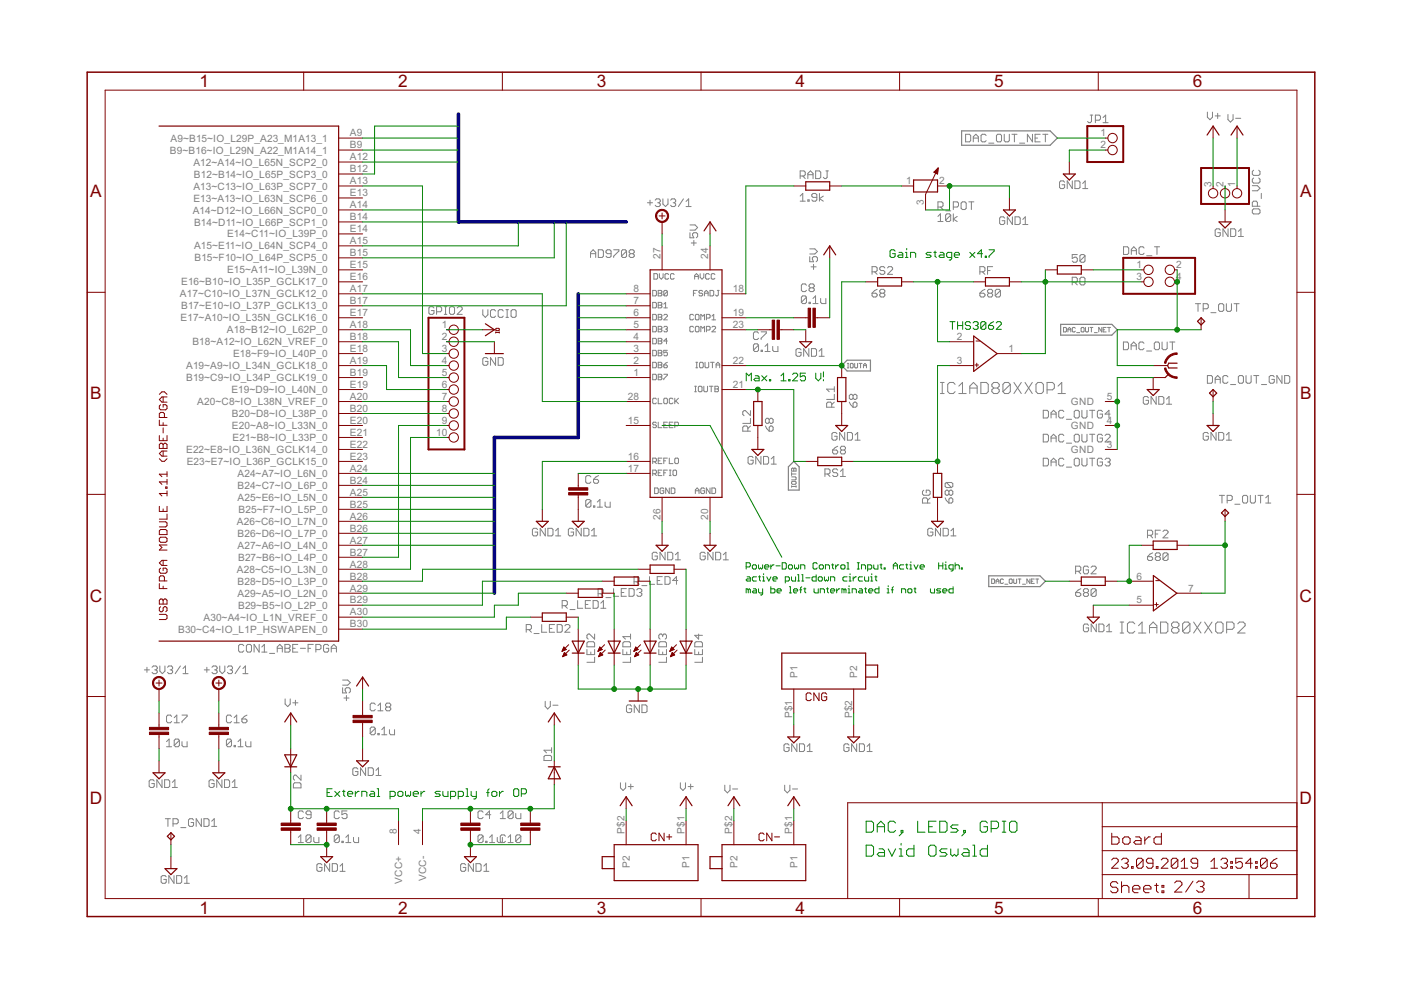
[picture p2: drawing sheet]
<svg xmlns="http://www.w3.org/2000/svg" width="297mm" height="210mm" viewBox="0 0 297 210" stroke-linecap="round" stroke-linejoin="round" font-family="sans-serif">
<defs><g id="words">
<g font-size="4.1" fill="#800000">
<text x="42.3" y="18.5">1</text>
<text x="84.4" y="18.5">2</text>
<text x="126.5" y="18.5">3</text>
<text x="168.7" y="18.5">4</text>
<text x="210.8" y="18.5">5</text>
<text x="252.9" y="18.5">6</text>
<text x="19.1" y="41.8">A</text>
<text x="275.6" y="41.8">A</text>
<text x="19.1" y="84.7">B</text>
<text x="275.6" y="84.7">B</text>
<text x="19" y="127.5">C</text>
<text x="275.5" y="127.5">C</text>
<text x="19" y="170.4">D</text>
<text x="275.5" y="170.4">D</text>
<text x="42.3" y="193.7">1</text>
<text x="84.4" y="193.7">2</text>
<text x="126.5" y="193.7">3</text>
<text x="168.7" y="193.7">4</text>
<text x="210.8" y="193.7">5</text>
<text x="252.9" y="193.7">6</text>
</g>
<g font-size="2.4" fill="#808080">
<text x="74.2" y="28.9">A9</text>
<text x="233.4" y="28.9">1</text>
<text x="36" y="32.6">B9~B16~IO_L29N_A22_M1A14_1</text>
<text x="36.2" y="30">A9~B15~IO_L29P_A23_M1A13_1</text>
<text x="41" y="35.1">A12~A14~IO_L65N_SCP2_0</text>
<text x="74.2" y="31.5">B9</text>
<text x="74.2" y="34">A12</text>
<text x="233.4" y="31.5">2</text>
<text x="41" y="40.2">A13~C13~IO_L63P_SCP7_0</text>
<text x="41.1" y="37.7">B12~B14~IO_L65P_SCP3_0</text>
<text x="74.2" y="36.5">B12</text>
<text x="74.2" y="39.1">A13</text>
<text x="74.2" y="41.6">E13</text>
<text x="192.2" y="39.1">1</text>
<text x="199.1" y="39.1">2</text>
<text x="256.8" y="39.6" transform="rotate(-90 256.8 39.6)">3</text>
<text x="259.4" y="39.6" transform="rotate(-90 259.4 39.6)">2</text>
<text x="261.9" y="39.6" transform="rotate(-90 261.9 39.6)">1</text>
<text x="40.9" y="45.3">A14~D12~IO_L66N_SCP0_0</text>
<text x="41" y="42.7">E13~A13~IO_L63N_SCP6_0</text>
<text x="41.1" y="47.8">B14~D11~IO_L66P_SCP1_0</text>
<text x="74.2" y="44.2">A14</text>
<text x="74.2" y="46.7">B14</text>
<text x="195.9" y="43.5" transform="rotate(-90 195.9 43.5)">3</text>
<text x="41.1" y="52.9">A15~E11~IO_L64N_SCP4_0</text>
<text x="48.1" y="50.4">E14~C11~IO_L39P_0</text>
<text x="74.2" y="49.2">E14</text>
<text x="74.2" y="51.8">A15</text>
<text x="41.2" y="55.4">B15~F10~IO_L64P_SCP5_0</text>
<text x="48.1" y="58">E15~A11~IO_L39N_0</text>
<text x="74.2" y="54.3">B15</text>
<text x="74.2" y="56.9">E15</text>
<text x="74.2" y="59.4">E16</text>
<text x="140" y="54.9" transform="rotate(-90 140 54.9)">27</text>
<text x="150.2" y="54.9" transform="rotate(-90 150.2 54.9)">24</text>
<text x="241" y="56.9">1</text>
<text x="241" y="59.4">3</text>
<text x="249.4" y="56.9">2</text>
<text x="249.4" y="59.4">4</text>
<text x="38.2" y="63">A17~C10~IO_L37N_GCLK12_0</text>
<text x="38.4" y="60.5">E16~B10~IO_L35P_GCLK17_0</text>
<text x="38.4" y="65.6">B17~E10~IO_L37P_GCLK13_0</text>
<text x="74.2" y="61.9">A17</text>
<text x="74.2" y="64.5">B17</text>
<text x="134.3" y="61.9">8</text>
<text x="134.3" y="64.5">7</text>
<text x="155.4" y="61.9">18</text>
<text x="38.3" y="68.1">E17~A10~IO_L35N_GCLK16_0</text>
<text x="48.1" y="70.7">A18~B12~IO_L62P_0</text>
<text x="74.2" y="67">E17</text>
<text x="74.2" y="69.5">A18</text>
<text x="93.7" y="69.5">1</text>
<text x="134.3" y="67">6</text>
<text x="134.3" y="69.5">5</text>
<text x="155.4" y="67">19</text>
<text x="155.4" y="69.5">23</text>
<text x="40.8" y="73.2">B18~A12~IO_L62N_VREF_0</text>
<text x="49.4" y="75.7">E18~F9~IO_L40P_0</text>
<text x="74.2" y="72.1">B18</text>
<text x="74.2" y="74.6">E18</text>
<text x="74.2" y="77.2">A19</text>
<text x="93.7" y="72.1">2</text>
<text x="93.7" y="74.6">3</text>
<text x="93.7" y="77.2">4</text>
<text x="134.3" y="72.1">4</text>
<text x="134.3" y="74.6">3</text>
<text x="134.3" y="77.2">2</text>
<text x="155.4" y="77.2">22</text>
<text x="202.9" y="72.1">2</text>
<text x="202.9" y="77.2">3</text>
<text x="213.8" y="74.6">1</text>
<text x="39.5" y="78.3">A19~A9~IO_L34N_GCLK18_0</text>
<text x="39.5" y="80.8">B19~C9~IO_L34P_GCLK19_0</text>
<text x="49.1" y="83.4">E19~D9~IO_L40N_0</text>
<text x="74.2" y="79.7">B19</text>
<text x="74.2" y="82.2">E19</text>
<text x="93.7" y="79.7">5</text>
<text x="93.7" y="82.2">6</text>
<text x="134.3" y="79.7">1</text>
<text x="155.4" y="82.2">21</text>
<text x="41.8" y="85.9">A20~C8~IO_L38N_VREF_0</text>
<text x="49.2" y="88.4">B20~D8~IO_L38P_0</text>
<text x="74.2" y="84.8">A20</text>
<text x="74.2" y="87.3">B20</text>
<text x="74.2" y="89.9">E20</text>
<text x="93.7" y="84.8">7</text>
<text x="93.7" y="87.3">8</text>
<text x="93.7" y="89.9">9</text>
<text x="133.1" y="89.9">15</text>
<text x="133.1" y="84.8">28</text>
<text x="227" y="85.9">GND</text>
<text x="234.7" y="89.9">4</text>
<text x="234.7" y="84.8">5</text>
<text x="49.2" y="91">E20~A8~IO_L33N_0</text>
<text x="49.3" y="93.5">E21~B8~IO_L33P_0</text>
<text x="74.2" y="92.4">E21</text>
<text x="74.2" y="94.9">E22</text>
<text x="92.5" y="92.4">10</text>
<text x="227" y="91">GND</text>
<text x="234.7" y="94.9">3</text>
<text x="39.5" y="96.1">E22~E8~IO_L36N_GCLK14_0</text>
<text x="39.6" y="98.6">E23~E7~IO_L36P_GCLK15_0</text>
<text x="50.4" y="101.1">A24~A7~IO_L6N_0</text>
<text x="74.2" y="97.5">E23</text>
<text x="74.2" y="100">A24</text>
<text x="133.1" y="97.5">16</text>
<text x="133.1" y="100">17</text>
<text x="227" y="96.1">GND</text>
<text x="50.4" y="103.7">B24~C7~IO_L6P_0</text>
<text x="50.4" y="106.2">A25~E6~IO_L5N_0</text>
<text x="74.2" y="102.6">B24</text>
<text x="74.2" y="105.1">A25</text>
<text x="74.2" y="107.6">B25</text>
<text x="50.2" y="111.3">A26~C6~IO_L7N_0</text>
<text x="50.4" y="113.8">B26~D6~IO_L7P_0</text>
<text x="50.6" y="108.8">B25~F7~IO_L5P_0</text>
<text x="74.2" y="110.2">A26</text>
<text x="74.2" y="112.7">B26</text>
<text x="140" y="110.2" transform="rotate(-90 140 110.2)">26</text>
<text x="150.2" y="110.2" transform="rotate(-90 150.2 110.2)">20</text>
<text x="50.4" y="116.4">A27~A6~IO_L4N_0</text>
<text x="50.5" y="118.9">B27~B6~IO_L4P_0</text>
<text x="74.2" y="115.3">A27</text>
<text x="74.2" y="117.8">B27</text>
<text x="50.2" y="121.5">A28~C5~IO_L3N_0</text>
<text x="50.4" y="124">B28~D5~IO_L3P_0</text>
<text x="74.2" y="120.3">A28</text>
<text x="74.2" y="122.9">B28</text>
<text x="74.2" y="125.4">A29</text>
<text x="241" y="122.9">6</text>
<text x="251.9" y="125.4">7</text>
<text x="43.1" y="131.6">A30~A4~IO_L1N_VREF_0</text>
<text x="50.4" y="126.5">A29~A5~IO_L2N_0</text>
<text x="50.5" y="129.1">B29~B5~IO_L2P_0</text>
<text x="74.2" y="130.5">A30</text>
<text x="74.2" y="128">B29</text>
<text x="241" y="128">5</text>
<text x="37.8" y="134.1">B30~C4~IO_L1P_HSWAPEN_0</text>
<text x="74.2" y="133">B30</text>
<text x="169.1" y="143.7" transform="rotate(-90 169.1 143.7)">P1</text>
<text x="181.8" y="143.7" transform="rotate(-90 181.8 143.7)">P2</text>
<text x="167.9" y="152.3" transform="rotate(-90 167.9 152.3)">P$1</text>
<text x="180.6" y="152.3" transform="rotate(-90 180.6 152.3)">P$2</text>
<text x="84.1" y="176.8" transform="rotate(-90 84.1 176.8)">8</text>
<text x="89.2" y="176.8" transform="rotate(-90 89.2 176.8)">4</text>
<text x="132.4" y="176.7" transform="rotate(-90 132.4 176.7)">P$2</text>
<text x="145.1" y="176.7" transform="rotate(-90 145.1 176.7)">P$1</text>
<text x="155.3" y="176.7" transform="rotate(-90 155.3 176.7)">P$2</text>
<text x="167.9" y="176.7" transform="rotate(-90 167.9 176.7)">P$1</text>
<text x="133.5" y="184.1" transform="rotate(-90 133.5 184.1)">P2</text>
<text x="146.2" y="184.1" transform="rotate(-90 146.2 184.1)">P1</text>
<text x="156.4" y="184.1" transform="rotate(-90 156.4 184.1)">P2</text>
<text x="169.1" y="184.1" transform="rotate(-90 169.1 184.1)">P1</text>
<text x="85.3" y="187.4" transform="rotate(-90 85.3 187.4)">VCC+</text>
<text x="90.3" y="186.9" transform="rotate(-90 90.3 186.9)">VCC-</text>
</g>
</g></defs>
<g fill="none" stroke="#808080" stroke-width=".21">
<path d="M169.7 37.3h.8l.2-.3v-.5l-.2-.3h-.8v1.7M170.2 37.3l.5 .6M171.3 37.9v-1.1l.5-.6 .6 .6v1.1M171.3 37h1.1M172.9 36.2h.8l.3 .3v1.1l-.3 .3h-.8zM175.1 36.2h.5M175.4 36.2v1.4l-.3 .3h-.3l-.2-.3M204.7 28.5h.8l.3 .2v1.1l-.3 .3h-.8zM206.4 30.1v-1.1l.5-.5 .5 .5v1.1M206.4 29.3h1M209.1 28.7l-.3-.2h-.5l-.3 .2v1.1l.3 .3h.5l.3-.3M209.6 30.4h1.1"/>
<path d="M211.3 28.7l.2-.2h.6l.2 .2v1.1l-.2 .3h-.6l-.2-.3zM212.9 28.5v1.3l.3 .3h.5l.3-.3v-1.3M214.5 28.5h1.1M215.1 28.5v1.6M216.2 30.4h1.1M218.9 28.5v1.6l-1.1-1.6v1.6M219.5 29.3h.5M220.5 28.5h-1v1.6h1M221.1 28.5h1.1M221.6 28.5v1.6M225.7 38.6l-.3-.2h-.5l-.3 .2v1.1l.3 .3h.5l.3-.3v-.5h-.5M227.4 38.4v1.6l-1.1-1.6v1.6"/>
<path d="M227.9 38.4h.8l.3 .2v1.1l-.3 .3h-.8zM229.6 40h1M229.6 38.9l.5-.5v1.6M231.1 24.4h.6M231.4 24.4v1.4l-.3 .2h-.2l-.3-.2M232.2 25.5h.8l.3-.3v-.5l-.3-.3h-.8v1.6M233.9 26h1M233.9 24.9l.5-.5v1.6M256 23.8v1l.5 .6 .6-.6v-1M257.6 24.6h1.1M258.2 24v1.1M260.3 24.3v1.1l.6 .5 .5-.5v-1.1"/>
<path d="M262 25.1h1.1M265.5 39.4h1.1l.5 .5-.5 .5h-1.1M265.8 36.1l-.3 .3v.5l.3 .3h1.1l.2-.3v-.5l-.2-.3M265.8 37.7l-.3 .3v.5l.3 .3h1.1l.2-.3v-.5l-.2-.3M125.2 54.6v-1.1l.6-.5 .5 .5v1.1M125.2 53.8h1.1M126.9 53h.8l.2 .2v1.1l-.2 .3h-.8zM129.6 53.8h-.8l-.3-.3v-.3l.3-.2h.5l.3 .2v1.1l-.3 .3h-.5l-.3-.3M130.1 53h1.1v.2l-1.1 1.1v.3M132.8 53.2v1.1l-.2 .3h-.6l-.2-.3M132.8 53.2l-.2-.2h-.6l-.2 .2v1.1M132.8 53.2l-1 1.1"/>
<path d="M133.7 53.8l-.3-.3v-.3l.3-.2h.5l.3 .2v.3l-.3 .3M133.7 53.8l-.3 .3v.2l.3 .3h.5l.3-.3v-.2l-.3-.3M133.7 53.8h.5M137.3 43h1M137.8 42.4v1.1M138.6 58h.6l.2 .2v.8l-.2 .2h-.6zM138.9 42.4l.3-.2h.5l.3 .2v.3l-.3 .3M139.4 43h.3M139.7 43l.3 .3v.2l-.3 .3h-.5l-.3-.3M139.8 58v.8l.4 .4 .4-.4v-.8M140.5 42.2v1.1l.6 .5 .5-.5v-1.1M141.8 58.2l-.2-.2h-.4l-.2 .2v.8l.2 .2h.4l.2-.2"/>
<path d="M142.2 42.4l.3-.2h.5l.3 .2v.3l-.3 .3M142.7 43h.3M142.9 58.2l-.2-.2h-.4l-.1 .2v.8l.1 .2h.4l.2-.2M143 43l.3 .3v.2l-.3 .3h-.5l-.3-.3M144.9 42.2l-1.1 1.6M145.5 43.8h1M145.5 42.7l.5-.5v1.6M146.3 49.3v1.1h.8l-.3-.5v-.3l.3-.3h.5l.3 .3v.5l-.3 .3M146.3 47.7h1.1l.5 .5-.5 .6h-1.1M146.6 51.5h1M147.1 51v1M147.3 59.2v-.8l.4-.4 .4 .4v.8"/>
<path d="M147.3 58.6h.8M148.4 58v.8l.4 .4 .4-.4v-.8M150.4 58.2l-.2-.2h-.4l-.2 .2v.8l.2 .2h.4l.2-.2M151.6 58.2l-.2-.2h-.4l-.2 .2v.8l.2 .2h.4l.2-.2M169.7 41.6l.5-.6v1.7M169.7 42.7h1M171.3 42.4h.3v.3h-.3zM171.7 54.4v1.1h.8l-.3-.6v-.2l.3-.3h.5l.3 .3v.5l-.3 .3M171.7 52.8h1.1l.5 .5-.5 .5h-1.1M172 56.6h1M172.5 56v1.1M173.2 41.8h-.8l-.3-.2v-.3l.3-.3h.5l.3 .3v1.1l-.3 .3h-.5l-.3-.3"/>
<path d="M173.7 41v1.7M174.6 41.6l-.9 .5 .9 .6M184.9 57.6h.8l.3-.2v-.6l-.3-.3h-.8v1.7M185.4 57.6l.6 .6M187.6 56.8l-.3-.3h-.5l-.3 .3v.3l.3 .3h.5l.3 .2v.3l-.3 .3h-.5l-.3-.3M188.2 56.8l.2-.3h.6l.3 .3v.3l-1.1 1.1h1.1M198.9 45.9l.5-.6v1.7M198.9 47h1M198.9 43.9h.8l.2-.3v-.5l-.2-.3h-.8v1.6M199.4 43.9l.5 .5M200.5 44.7h1.1M201.6 45.6v1.1l-.3 .3h-.5l-.3-.3"/>
<path d="M201.6 45.6l-.3-.3h-.5l-.3 .3v1.1M201.6 45.6l-1.1 1.1M202.1 43.9h.8l.3-.3v-.5l-.3-.3h-.8v1.6M202.1 45.3v1.7M202.9 45.9l-.8 .5 .8 .6M204 42.8h.6l.3 .3v1.1l-.3 .2h-.6l-.2-.2v-1.1zM205.4 42.8h1.1M206 42.8v1.6M207.8 57.6h.8l.2-.2v-.6l-.2-.3h-.8v1.7M208.3 57.6l.5 .6M209.4 57.4h.5M210.5 56.5h-1.1v1.7"/>
<path d="M213 46.2l-.3-.2h-.5l-.3 .2v1.1l.3 .3h.5l.3-.3v-.5h-.5M214.7 46v1.6l-1.1-1.6v1.6M215.2 46h.8l.3 .2v1.1l-.3 .3h-.8zM216.9 47.6h1M216.9 46.5l.5-.5v1.6M227.3 59.9h.8l.3-.3v-.5l-.3-.3h-.8v1.6M227.9 59.9l.5 .5M228.4 54h-1.1v.8l.6-.3h.2l.3 .3v.5l-.3 .3h-.5l-.3-.3M229.2 58.8h.6l.2 .3v1l-.2 .3h-.6l-.2-.3v-1zM230 54.3l-.2-.3h-.6l-.2 .3v1M230 54.3v1l-.2 .3h-.6l-.2-.3M230 54.3l-1 1"/>
<path d="M238.2 52.3h.8l.3 .3v1.1l-.3 .3h-.8zM239.9 54v-1.1l.5-.6 .5 .6v1.1M239.9 53.1h1M242.6 52.6l-.3-.3h-.5l-.3 .3v1.1l.3 .3h.5l.3-.3M243.1 54.2h1.1M244.8 52.3h1.1M245.3 52.3v1.7M258.7 48.8l-.2-.3h-.6l-.3 .3v1.1l.3 .2h.6l.2-.2v-.6h-.5M260.4 48.5v1.6l-1.1-1.6v1.6M260.9 48.5h.8l.3 .3v1.1l-.3 .2h-.8zM262.6 50.1h1M262.6 49.1l.5-.6v1.6"/>
<path d="M265.8 44.3h1.1l.2 .3v.5l-.2 .3h-1.1l-.3-.3v-.5zM266.6 43.7v-.8l-.3-.2h-.5l-.3 .2v.8h1.6M267.4 41v1.1M92 65.3l-.3-.3h-.5l-.3 .3v1.1l.3 .3h.5l.3-.3v-.6h-.5M92.6 66.1h.8l.2-.3v-.5l-.2-.3h-.8v1.7M94.2 66.7h.5M94.2 65h.5M94.5 65v1.7M95.3 65.3l.3-.3h.5l.3 .3v1.1l-.3 .3h-.5l-.3-.3zM96.9 65.3l.3-.3h.5l.3 .3v.3l-1.1 1.1h1.1M102.4 65.7v1l.5 .6 .5-.6v-1M103.4 76.1l-.2-.3h-.6l-.2 .3v1.1l.2 .2h.6l.2-.2v-.6h-.5"/>
<path d="M105.1 65.9l-.3-.2h-.5l-.3 .2v1.1l.3 .3h.5l.3-.3M105.1 75.8v1.6l-1.1-1.6v1.6M105.6 75.8h.8l.3 .3v1.1l-.3 .2h-.8zM106.7 65.9l-.3-.2h-.5l-.3 .2v1.1l.3 .3h.5l.3-.3M107.3 65.7h.5M107.3 67.3h.5M107.5 65.7v1.6M108.6 65.7h.6l.2 .2v1.1l-.2 .3h-.6l-.2-.3v-1.1zM138.4 71.7h.6l.2 .2v.8l-.2 .2h-.6zM138.4 74.3h.6l.2 .2v.7l-.2 .2h-.6zM138.4 61.6h.6l.2 .2v.7l-.2 .2h-.6zM138.4 64.1h.6l.2 .2v.8l-.2 .2h-.6z"/>
<path d="M138.4 66.7h.6l.2 .1v.8l-.2 .2h-.6zM138.4 69.2h.6l.2 .2v.8l-.2 .2h-.6zM138.4 76.8h.6l.2 .2v.8l-.2 .2h-.6zM138.4 79.4h.6l.2 .1v.8l-.2 .2h-.6zM139.6 62.2h.5M139.6 71.7h.5l.2 .2-.2 .4 .2 .4-.2 .2h-.5zM139.6 74.3h.5l.2 .2-.2 .3 .2 .4-.2 .2h-.5zM139.6 61.6h.5l.2 .2-.2 .4 .2 .3-.2 .2h-.5zM139.6 67.2h.5M139.6 64.1h.5l.2 .2-.2 .4 .2 .4-.2 .2h-.5zM139.6 66.7h.5l.2 .1-.2 .4 .2 .4-.2 .2h-.5zM139.6 69.2h.5l.2 .2-.2 .4 .2 .4-.2 .2h-.5z"/>
<path d="M139.6 76.8h.5l.2 .2-.2 .4 .2 .4-.2 .2h-.5zM139.6 79.4h.5l.2 .1-.2 .4 .2 .4-.2 .2h-.5zM139.6 64.7h.5M139.6 69.8h.5M139.6 72.3h.5M139.6 74.8h.5M139.6 77.4h.5M139.6 79.9h.5M140.7 77.4h.6l.2 .4-.2 .2h-.4l-.2-.2zM140.7 79.4h.8l-.8 1.1M140.7 66.8l.2-.1h.4l.2 .1v.2l-.8 .8h.8M140.7 69.4l.2-.2h.4l.2 .2-.2 .4"/>
<path d="M140.7 65.3h.8M140.7 64.5l.4-.4v1.2M141.1 69.8h.2M141.3 69.8l.2 .2-.2 .4h-.4l-.2-.2M141.5 74.3h-.8v.5l.4-.1 .4 .1v.4l-.2 .2h-.4l-.2-.2M141.5 61.8v.7l-.2 .2h-.4l-.2-.2M141.5 61.8l-.2-.2h-.4l-.2 .2v.7M141.5 61.8l-.8 .7M141.5 72.3h-.8l.6-.6v1.2M141.5 76.8l-.8 .6M147 62.2h.4M147 66.8l-.1-.1h-.4l-.2 .1v.8l.2 .2h.4l.1-.2"/>
<path d="M147 69.4l-.1-.2h-.4l-.2 .2v.8l.2 .2h.4l.1-.2M147.4 66.8l.2-.1h.4l.2 .1v.8l-.2 .2h-.4l-.2-.2zM147.4 69.4l.2-.2h.4l.2 .2v.8l-.2 .2h-.4l-.2-.2zM147.5 78h.4M147.5 76.8h.4M147.7 76.8v1.2M147.8 61.6h-.8v1.1M148.5 76.8h.4l.2 .2v.8l-.2 .2h-.4l-.2-.2v-.8zM148.6 67.8v-1.1l.4 .3 .4-.3v1.1M148.6 70.4v-1.2l.4 .4 .4-.4v1.2M149 61.8l-.2-.2h-.4l-.2 .4 .2 .2h.4l.2 .3-.2 .2h-.4l-.2-.2M149.4 62.2h.7"/>
<path d="M149.4 62.7v-.7l.4-.4 .3 .4v.7M149.5 76.8v1l.2 .2h.4l.2-.2v-1M149.8 67.4h.5l.3-.2v-.4l-.3-.1h-.5v1.1M149.8 70h.5l.3-.2v-.4l-.3-.2h-.5v1.2M150.5 61.6h.6l.2 .2v.7l-.2 .2h-.6zM150.6 76.8h.8M150.9 69.4l.2-.2h.4l.2 .2v.2l-.8 .8h.8M150.9 67.8h.8M150.9 67l.4-.3v1.1M151 76.8v1.2M151.8 77.4h.8M151.8 78v-.8l.4-.4 .4 .4v.8"/>
<path d="M152.1 61.6h.4M152.3 61.6v.9l-.2 .2-.4-.2M160.8 70.6l-.3-.2h-.5l-.3 .2v1.1l.3 .3h.5l.3-.3M160.8 73.2l-.3-.3h-.5l-.3 .3v1.1M160.8 73.2v1.1l-.3 .2h-.5l-.3-.2M160.8 73.2l-1.1 1.1M161.4 74.3h.2v.2h-.2zM161.4 70.4h1.1v.2l-1.1 1.1v.3M162.2 74.5h1.1M162.2 73.4l.6-.5v1.6M163.8 73.4v.9l.3 .2h.8v-1.1M169.8 74.2l-.2-.3h-.6l-.2 .3v1.1l.2 .2h.6l.2-.2v-.6h-.5"/>
<path d="M171 63v1.1l-.3 .3h-.5l-.3-.3M171 63l-1.1 1.1M171 60.5l-.3-.3h-.5l-.3 .3v1.1l.3 .2h.5l.3-.2M171 63l-.3-.3h-.5l-.3 .3v1.1M171.5 73.9v1.6l-1.1-1.6v1.6M171.5 64.1h.3v.3h-.3zM171.8 61l-.3-.3v-.2l.3-.3h.6l.2 .3v.2l-.2 .3M171.8 61l-.3 .3v.3l.3 .2h.6l.2-.2v-.3l-.2-.3M171.8 61h.6M172 73.9h.8l.3 .3v1.1l-.3 .2h-.8zM172.4 63.3l.5-.6v1.7M172.4 64.4h1"/>
<path d="M173.7 74.5l.5-.6v1.6M173.7 75.5h1.1M174 63.3v.8l.3 .3h.8v-1.1M179.6 78h.4M179.6 77h.4M179.8 77v1M180.4 77h.3l.2 .2v.6l-.2 .2h-.3l-.1-.2v-.6zM181.2 77v.8l.2 .2h.3l.1-.2v-.8M182.1 77h.7M182.5 77v1M183.1 78v-.6l.3-.4 .3 .4v.6M183.1 77.5h.6"/>
<path d="M184.9 62.2h.8l.3 .2v.3l-.3 .3h-.5l-.3-.3zM186 61.3l-.6 .3-.5 .6M186.8 62.2l-.3 .2v.3l.3 .3h.5l.3-.3v-.3l-.3-.2M186.8 62.2h.5M186.8 62.2l-.3-.3v-.3l.3-.3h.5l.3 .3v.3l-.3 .3M207.8 62.2h.8l.2 .2v.3l-.2 .3h-.6l-.2-.3zM208.8 61.3l-.5 .3-.5 .6M209.7 62.2l-.3 .2v.3l.3 .3h.5l.3-.3v-.3l-.3-.2M209.7 62.2h.5M209.7 62.2l-.3-.3v-.3l.3-.3h.5l.3 .3v.3l-.3 .3M212.1 61.6v1.1l-.3 .3h-.5l-.3-.3M212.1 61.6l-.3-.3h-.5l-.3 .3v1.1"/>
<path d="M212.1 61.6l-1.1 1.1M225.5 69.4h.5l.1 .2v.6l-.1 .2h-.5zM226.4 70.4v-.7l.3-.3 .3 .3v.7M226.4 69.9h.6M228 69.6l-.2-.2h-.3l-.1 .2v.6l.1 .2 .5-.2M228.3 70.5h.6M229.2 69.6l.2-.2h.3l.1 .2v.6l-.1 .2-.5-.2zM230.1 69.4v.8l.2 .2h.3l.2-.2v-.8M231.1 69.4h.6M231.4 69.4v1M232 70.5h.6M233.6 69.4v1l-.6-1v1"/>
<path d="M233.9 69.9h.3M234.5 69.4h-.6v1h.6M234.8 69.4h.7M235.1 69.4v1M238.2 72.5h.8l.3 .3v1.1l-.3 .2h-.8zM239.8 74.1v-1l.6-.6 .5 .6v1M239.8 73.3h1.1M242.5 72.8l-.2-.3h-.6l-.2 .3v1.1l.2 .2h.6l.2-.2M243.1 74.4h1.1M244.7 72.8l.3-.3h.6l.2 .3v1.1l-.2 .2h-.6l-.3-.2zM246.4 72.5v1.4l.2 .2h.6l.3-.2v-1.4M248 72.5h1.1"/>
<path d="M248.6 72.5v1.6M253.4 64.4h1.2M254 64.4v1.6M255.1 65.5h.8l.3-.3v-.5l-.3-.3h-.8v1.6M256 79.6h.8l.3 .3v1.1l-.3 .3h-.8zM256.7 66.3h1.1M258.4 64.7l.2-.3h.6l.3 .3v1l-.3 .3h-.6l-.2-.3zM260 64.4v1.3l.3 .3h.5l.3-.3v-1.3M260.3 79.9l-.2-.3h-.6l-.2 .3v1.1l.2 .3h.6l.2-.3M261.6 64.4h1.1M262.2 64.4v1.6M262.8 79.6h.6l.2 .3v1.1l-.2 .3h-.6l-.2-.3v-1.1z"/>
<path d="M264.2 79.6v1.4l.3 .3h.5l.3-.3v-1.4M265.8 79.6h1.1M266.4 79.6v1.7M270.2 79.9l-.3-.3h-.5l-.3 .3v1.1l.3 .3h.5l.3-.3v-.6h-.6M271.8 79.6v1.7l-1.1-1.7v1.7M272.4 79.6h.8l.3 .3v1.1l-.3 .3h-.8zM138.4 97.9h.6l.2-.2v-.4l-.2-.2h-.6v1.2M138.8 97.9l.4 .4M139.2 84.6l-.2-.2h-.4l-.2 .2v.8l.2 .2h.4l.2-.2M139.2 89.7l-.2-.2h-.4l-.2 .4 .2 .2h.4l.2 .4-.2 .2h-.4l-.2-.2M139.6 84.4v1.2h.7M139.6 89.5v1.2h.7"/>
<path d="M139.6 97.7h.4M140.3 97.1h-.7v1.2h.7M140.3 99.7h-.7v1.1h.7M140.7 84.6l.2-.2h.4l.2 .2v.8l-.2 .2h-.4l-.2-.2zM140.7 90.1h.4M140.7 97.7h.4M141.5 89.5h-.8v1.2h.8M141.5 97.1h-.8v1.2M141.5 99.7h-.8v1.1M141.9 97.1v1.2h.8M141.9 90.1h.4M141.9 99.7h.4"/>
<path d="M142.1 99.7v1.1M142.7 84.6l-.2-.2h-.4l-.2 .2v.8l.2 .2h.4l.2-.2M142.7 89.5h-.8v1.2h.8M142.9 99.7h.4l.1 .2v.7l-.1 .2h-.4l-.2-.2v-.7zM143.1 90.3h.6l.1-.2v-.4l-.1-.2h-.6v1.2M143.1 84.4v1.2M143.3 97.1h.4l.1 .2v.8l-.1 .2h-.4l-.2-.2v-.8zM143.3 85l.5 .6M143.8 84.4l-.7 .8M147.3 83.1h.4M147.3 81.9h.4M147.5 81.9v1.2"/>
<path d="M148.1 82.1l.2-.2h.3l.2 .2v.8l-.2 .2h-.3l-.2-.2zM149.2 81.9v1l.2 .2h.4l.2-.2v-1M150.4 81.9h.8M150.8 81.9v1.2M151.6 81.9h.5l.2 .2-.2 .4 .2 .4-.2 .2h-.5zM151.6 82.5h.5M158.6 91.4v-.8l-.3-.3h-.5l-.3 .3v.8h1.6M159.1 88.7v1.1h-1.6M159.1 87.1v1l-1.1-1h-.2l-.3 .2v.6l.3 .2M159.1 90.3l-.5 .6M159.7 97l-.3-.2h-.5l-.3 .2v1.1l.3 .3h.5l.3-.3v-.5h-.5M161.3 96.8v1.6l-1.1-1.6v1.6"/>
<path d="M161.9 96.8h.8l.3 .2v1.1l-.3 .3h-.8zM162.3 90.3l.8 1.1M163.1 90.6l.3-.3h.2l.3 .3v.5l-.3 .3h-.5zM163.1 89l.3-.3h.2l.3 .3v.5l-.3 .3h-.2l-.3-.3M163.1 89v.5M163.1 89l-.3-.3h-.2l-.3 .3v.5l.3 .3h.2l.3-.3M163.5 98.4h1.1M163.5 97.3l.6-.5v1.6M167.8 99.4l.2-.1 .3 .1 .3-.1 .2 .1v.5h-1zM168.3 99.4v.5M176.3 86.3v-.8l-.2-.2h-.6l-.2 .2v.8h1.6M176.5 95.4h.9l.2 .3v.3l-.2 .2h-.6l-.3-.2z"/>
<path d="M176.9 83.6v1.1h-1.6M176.9 85.3l-.6 .5M176.9 82v1.1M176.9 82.5h-1.6l.5 .6M177.5 92l-.3-.3h-.5l-.3 .3v1l.3 .3h.5l.3-.3v-.5h-.6M177.6 94.6l-1.1 .8M177.6 99.7l-.2-.3h-.6l-.3 .3v.2l.3 .3h.6l.2 .3v.3l-.2 .2h-.6l-.3-.2M178.2 99.9l.5-.5v1.6M178.4 95.4l-.2 .3v.3l.2 .2h.6l.3-.2v-.3l-.3-.3M178.4 95.4h.6M178.4 95.4l-.2-.3v-.2l.2-.3h.6l.3 .3v.2l-.3 .3M179.1 91.7v1.6l-1.1-1.6v1.6"/>
<path d="M179.7 91.7h.8l.2 .3v1l-.2 .3h-.8zM180.1 85.3l.8 1M180.9 85.5l.2-.2h.3l.3 .2v.6l-.3 .2h-.5zM180.9 83.9l.2-.3h.3l.3 .3v.5l-.3 .3h-.3l-.2-.3M180.9 83.9v.5M180.9 83.9l-.3-.3h-.3l-.2 .3v.5l.2 .3h.3l.3-.3M181.3 93.3h1.1M181.3 92.2l.5-.5v1.6M199.4 83.4h.8M199.4 81.1h.8M199.8 81.1v2.3M202.5 81.5l-.4-.4h-.8l-.4 .4v1.5l.4 .4h.8l.4-.4"/>
<path d="M203.3 83.4h1.6M203.3 81.9l.8-.8v2.3M205.6 83.4v-1.5l.8-.8 .8 .8v1.5M205.6 82.3h1.6M208 81.1h1.1l.4 .4v1.5l-.4 .4h-1.1zM210.7 82.3l-.4 .4v.3l.4 .4h.8l.4-.4v-.3l-.4-.4M210.7 82.3l-.4-.4v-.4l.4-.4h.8l.4 .4v.4l-.4 .4M210.7 82.3h.8M214.2 81.5v1.5l-.4 .4h-.8l-.4-.4M214.2 81.5l-.4-.4h-.8l-.4 .4v1.5M214.2 81.5l-1.6 1.5M215 81.1l1.5 2.3"/>
<path d="M216.5 81.1l-1.5 2.3M217.3 81.1l1.6 2.3M218.9 81.1l-1.6 2.3M219.6 81.5l.4-.4h.8l.4 .4v1.5l-.4 .4h-.8l-.4-.4zM221.2 87h.8l.3 .3v1l-.3 .3h-.8zM221.2 92.1h.8l.3 .3v1l-.3 .3h-.8zM221.2 97.2h.8l.3 .2v1.1l-.3 .3h-.8zM222 82.7h1.2l.3-.4v-.8l-.3-.4h-1.2v2.3M222.8 88.6v-1.1l.6-.5 .5 .5v1.1M222.8 93.7v-1.1l.6-.5 .5 .5v1.1M222.8 98.8v-1.1l.6-.5 .5 .5v1.1M222.8 92.9h1.1"/>
<path d="M222.8 98h1.1M222.8 87.8h1.1M224.3 83.4h1.6M224.3 81.9l.8-.8v2.3M225.6 97.4l-.3-.2h-.6l-.2 .2v1.1l.2 .3h.6l.3-.3M225.6 92.4l-.3-.3h-.6l-.2 .3v1l.2 .3h.6l.3-.3M225.6 87.3l-.3-.3h-.6l-.2 .3v1l.2 .3h.6l.3-.3M226.1 94h1.1M226.1 99h1.1M226.1 88.9h1.1M227.8 97.4l.2-.2h.6l.2 .2v1.1l-.2 .3h-.6l-.2-.3zM227.8 92.4l.2-.3h.6l.2 .3v1l-.2 .3h-.6l-.2-.3z"/>
<path d="M228 87h.6l.2 .3v1l-.2 .3h-.6l-.2-.3v-1zM229.4 92.1v1.3l.3 .3h.5l.3-.3v-1.3M229.4 87v1.3l.3 .3h.5l.3-.3v-1.3M229.4 97.2v1.3l.3 .3h.5l.3-.3v-1.3M231 97.2h1.1M231 92.1h1.1M231 87h1.1M231.6 87v1.6M231.6 92.1v1.6M231.6 97.2v1.6M233.7 97.4l-.2-.2h-.6l-.2 .2v1.1l.2 .3h.6l.2-.3v-.5h-.5M233.7 92.4l-.2-.3h-.6l-.2 .3v1l.2 .3h.6l.2-.3v-.5h-.5"/>
<path d="M233.7 87.3l-.2-.3h-.6l-.2 .3v1l.2 .3h.6l.2-.3v-.5h-.5M234.3 97.4l.3-.2h.5l.3 .2v.3l-.3 .3M234.3 92.4l.3-.3h.5l.3 .3v.2l-1.1 1.1h1.1M234.8 98h.3M235.1 98l.3 .2v.3l-.3 .3h-.5l-.3-.3M235.4 87.8h-1.1l.8-.8v1.6M243.5 84.3l-.3-.2h-.5l-.3 .2v1.1l.3 .3h.5l.3-.3v-.5h-.5M245.1 84.1v1.6l-1-1.6v1.6M245.7 84.1h.8l.3 .2v1.1l-.3 .3h-.8zM247.3 85.7h1.1M247.3 84.6l.6-.5v1.6M256.2 92l-.3-.3h-.5l-.3 .3v1l.3 .3h.5l.3-.3v-.5h-.5"/>
<path d="M257.6 81.3v-1.1l.6-.6 .5 .6v1.1M257.6 80.4h1.1M257.8 91.7v1.6l-1-1.6v1.6M258.4 91.7h.8l.3 .3v1l-.3 .3h-.8zM260 93.3h1.1M260 92.2l.6-.5v1.6M260.9 81.5h1.1M267.5 81.5h1M114 112.3l-.3-.3h-.5l-.3 .3v1.1l.3 .2h.5l.3-.2v-.6h-.6M115.6 112v1.6l-1.1-1.6v1.6M116.2 112h.8l.2 .3v1.1l-.2 .2h-.8zM117.8 113.6h1.1"/>
<path d="M117.8 112.5l.5-.5v1.6M121.6 112.3l-.3-.3h-.5l-.3 .3v1.1l.3 .2h.5l.3-.2v-.6h-.5M123.2 112v1.6l-1-1.6v1.6M123.8 112h.8l.3 .3v1.1l-.3 .2h-.8zM125.3 101.1l-.3-.3h-.5l-.3 .3v1.1l.3 .3h.5l.3-.3M125.3 106.2l-.3-.3h-.5l-.3 .3v1.1M125.3 106.2v1.1l-.3 .2h-.5l-.3-.2M125.3 106.2l-1.1 1.1M125.4 113.6h1.1M125.4 112.5l.6-.5v1.6M125.8 107.3h.3v.2h-.3zM125.8 101.6h.8l.3 .3v.3l-.3 .3h-.5l-.3-.3z"/>
<path d="M126.6 107.5h1.1M126.6 106.4l.6-.5v1.6M126.9 100.8l-.5 .3-.6 .5M128.3 106.4v.9l.3 .2h.8v-1.1M138.4 100.4h.6l.2-.2v-.3l-.2-.2h-.6v1.1M138.8 100.4l.4 .4M138.8 103.5h.6l.2 .2v.8l-.2 .1h-.6zM139.4 117.3l-.3-.2h-.5l-.3 .2v1.1l.3 .3h.5l.3-.3v-.5h-.6M139.6 100.2h.4M140.7 103.7l-.2-.2h-.4l-.1 .2v.8l.1 .1h.4l.2-.1v-.4h-.3M140.7 100.2h.4M141 117.1v1.6l-1.1-1.6v1.6"/>
<path d="M141.6 117.1h.8l.2 .2v1.1l-.2 .3h-.8zM141.9 103.5v1.1l-.8-1.1v1.1M141.9 100.8h.4M142.3 103.5h.6l.2 .2v.8l-.2 .1h-.6zM143.2 118.7h1.1M143.2 117.6l.5-.5v1.6M147.4 104.6v-.7l.4-.4 .4 .4v.7M147.4 104.1h.8M149.4 103.7l-.2-.2h-.4l-.2 .2v.8l.2 .1h.4l.2-.1v-.4h-.4M149.5 117.3l-.2-.2h-.6l-.3 .2v1.1l.3 .3h.6l.2-.3v-.5h-.5M150.5 103.5v1.1l-.7-1.1v1.1M150.9 103.5h.6l.2 .2v.8l-.2 .1h-.6z"/>
<path d="M151.2 117.1v1.6l-1.1-1.6v1.6M151.7 117.1h.8l.3 .2v1.1l-.3 .3h-.8zM153.4 118.7h1M153.4 117.6l.5-.5v1.6M167.8 101.1h.8l.2 .2v.3l-.2 .1h-.8M167.8 102.2l.2-.1h.6l.2 .1v.3l-.2 .2h-.6l-.2-.2zM167.8 100.5h1M167.8 103.1h1M167.8 100.2v.6M167.8 103v.3M168.8 103v.3M174.9 100.5h.8l.3-.3v-.5l-.3-.3h-.8v1.6"/>
<path d="M175.5 100.5l.5 .5M178.2 101h1.1M195.9 103.9l-.3 .3v.5l.3 .3h1l.3-.3v-.5l-.3-.3h-.5v.6M196.7 106.7v-.9l-.3-.2h-.5l-.3 .2v.9h1.6M197.2 105.6l-.5 .5M197.8 112.3l-.3-.3h-.5l-.3 .3v1.1l.3 .2h.5l.3-.2v-.6h-.6M199.4 112v1.6l-1.1-1.6v1.6M200 112h.8l.3 .3v1.1l-.3 .2h-.8zM200.4 105.6l.2 .5 .6 .6M200.6 102.3h1.1l.3 .3v.5l-.3 .3M200.6 102.3l-.2 .3v.5l.2 .3h1.1M200.6 102.3l1.1 1.1"/>
<path d="M201.2 105.8l.3-.2h.2l.3 .2v.6l-.3 .3h-.5zM201.2 104.2l.3-.3h.2l.3 .3v.5l-.3 .3h-.2l-.3-.3M201.2 104.2v.5M201.2 104.2l-.3-.3h-.3l-.2 .3v.5l.2 .3h.3l.3-.3M201.6 113.6h1.1M201.6 112.5l.5-.5v1.6M243.3 113.5h.8l.3-.3v-.5l-.3-.3h-.8v1.6M243.3 118h.8l.3 .3v.3l-.3 .2h-.5l-.3-.2zM243.8 113.5l.6 .5M244.4 117.2l-.6 .3-.5 .5M244.9 113.2h.6M245.2 118l-.3 .3v.3l.3 .2h.5l.3-.2v-.3l-.3-.3"/>
<path d="M245.2 118h.5M245.2 118l-.3-.2v-.3l.3-.3h.5l.3 .3v.3l-.3 .2M246 112.4h-1.1v1.6M246.6 112.7l.2-.3h.6l.2 .3v.2l-1 1.1h1M247.6 117.5v1.1l-.2 .2h-.6l-.2-.2M247.6 117.5l-.2-.3h-.6l-.2 .3v1.1M247.6 117.5l-1 1.1M258.5 105h1.1M259.1 105v1.7M260.2 106.1h.8l.3-.3v-.5l-.3-.3h-.8v1.7M261.8 106.9h1.1M263.4 105.3l.3-.3h.6l.2 .3v1.1l-.2 .3h-.6l-.3-.3z"/>
<path d="M265.1 105v1.4l.2 .3h.6l.3-.3v-1.4M266.7 105h1.1M267.3 105v1.7M268.4 106.7h1M268.4 105.6l.5-.6v1.7M51.7 136.9l-.3-.3h-.5l-.3 .3v1.1l.3 .3h.5l.3-.3M52.5 136.6h.5l.3 .3v1.1l-.3 .3h-.5l-.3-.3v-1.1zM54.9 136.6v1.7l-1-1.7v1.7M55.5 138.3h1.1M55.5 137.2l.5-.6v1.7M57.1 138.5h1.1M58.8 138.3v-1.1l.5-.6 .6 .6v1.1"/>
<path d="M58.8 137.5h1.1M60.4 136.6h.8l.3 .3v.3l-.3 .3 .3 .2v.3l-.3 .3h-.8zM60.4 137.5h.8M62.1 137.5h.5M63.1 136.6h-1v1.7h1M63.7 137.5h1.1M65.3 137.5h.6M66.4 136.6h-1.1v1.7M67 137.7h.8l.3-.2v-.6l-.3-.3h-.8v1.7M69.7 136.9l-.3-.3h-.5l-.3 .3v1.1l.3 .3h.5l.3-.3v-.5h-.5M70.2 137.5h1.1M70.2 138.3v-1.1l.6-.6 .5 .6v1.1"/>
<path d="M111.6 133.5h.8l.3-.3v-.5l-.3-.3h-.8v1.6M112.1 133.5l.6 .5M113.2 134.3h1.1M114.9 132.4v1.6h1M116.5 133.2h.5M117.6 132.4h-1.1v1.6h1.1M118.1 132.4h.8l.3 .3v1.1l-.3 .2h-.8zM119.2 128.4h.8l.3-.2v-.6l-.3-.3h-.8v1.7M119.7 128.4l.6 .6M119.8 132.7l.2-.3h.6l.2 .3v.3l-1 1h1M120.8 129.2h1.1M122.5 127.3v1.7h1"/>
<path d="M124.1 128.2h.6M124.4 136.3l.3-.2h1.1l.3 .2v.8h-1.7zM124.4 137.7v1.1h1.7v-1.1M125.2 127.3h-1.1v1.7h1.1M125.3 138.2v.6M125.8 127.3h.8l.2 .3v1.1l-.2 .3h-.8zM126.1 139.3v1.1h-1.7M126.1 134.4v1.1l-1.1-1.1h-.3l-.3 .3v.5l.3 .3M126.8 125.9h.8l.3-.3v-.5l-.3-.3h-.8v1.6M127.4 125.9l.5 .5M127.4 127.9l.5-.6v1.7M127.4 129h1.1"/>
<path d="M128.5 126.7h1M130.1 124.8v1.6h1.1M131.7 125.6h.6M132.1 137.7v1.1h1.6v-1.1M132.3 136.1h1.1l.3 .2v.8h-1.6v-.8zM132.8 124.8h-1.1v1.6h1.1M132.9 138.2v.6M133.4 124.8h.8l.3 .3v1.1l-.3 .2h-.8zM133.7 139.3v1.1h-1.6M133.7 134.4v1.1M133.7 135h-1.6l.5 .5M134.4 123.3h.9l.2-.2v-.6l-.2-.2h-.9v1.6"/>
<path d="M135 123.3l.5 .6M135 125.1l.3-.3h.5l.3 .3v.2l-.3 .3M135.6 125.6h.2M135.8 125.6l.3 .3v.3l-.3 .2h-.5l-.3-.2M136.1 124.2h1.1M137.7 122.3v1.6h1.1M139.3 123.1h.6M139.7 137.7v1.1h1.6v-1.1M140 136.1h1l.3 .2v.8h-1.6v-.8zM140.4 122.3h-1.1v1.6h1.1M140.5 134.7l.3-.3h.2l.3 .3v.5l-.3 .3M140.5 134.7l-.3-.3h-.2l-.3 .3v.5l.3 .3"/>
<path d="M140.5 134.7v.3M140.5 138.2v.6M141 122.3h.8l.3 .2v1.1l-.3 .3h-.8zM141.3 139.3v1.1h-1.6M143.7 123.1h-1.1l.8-.8v1.6M147.3 137.7v1.1h1.6v-1.1M147.6 136.1h1.1l.2 .2v.8h-1.6v-.8zM148.1 134.4v1.1l-.8-.8h1.6M148.1 138.2v.6M148.9 139.3v1.1h-1.6M210.2 122.8h.5l.2 .1v.6l-.2 .2h-.5zM211.2 123.7v-.6l.3-.3 .3 .3v.6"/>
<path d="M211.2 123.2h.6M212.7 122.9l-.1-.1-.5 .1v.6l.2 .2 .4-.2M213 123.9h.7M214 122.9l.1-.1 .5 .1v.6l-.1 .2-.5-.2zM214.9 122.8v.7l.2 .2 .4-.2v-.7M215.9 122.8h.6M216.2 122.8v.9M216.8 123.9h.6M218.4 122.8v.9l-.7-.9v.9M218.7 123.2h.3M219.3 122.8h-.6v.9h.6M219.6 122.8h.6"/>
<path d="M219.9 122.8v.9M228 121.1h.9l.3-.3v-.5l-.3-.3h-.9v1.7M228 125.6h.9l.3 .3v.3l-.3 .2h-.6l-.3-.2zM228.6 121.1l.6 .6M229.2 124.8l-.6 .3-.6 .5M230 125.6l-.3-.2v-.3l.3-.3h.5l.3 .3v.3l-.3 .2M230 125.6l-.3 .3v.3l.3 .2h.5l.3-.2v-.3l-.3-.3M230 125.6h.5M230.8 120.3l-.3-.3h-.5l-.3 .3v1.1l.3 .3h.5l.3-.3v-.6h-.6M230.8 132.6l-.3-.3h-.5l-.3 .3v1.1l.3 .2h.5l.3-.2v-.6h-.5M231.3 120.3l.3-.3h.6l.2 .3v.3l-1.1 1.1h1.1M232.4 125.1v1.1l-.2 .2h-.6l-.3-.2"/>
<path d="M232.4 125.1l-.2-.3h-.6l-.3 .3v1.1M232.4 125.1l-1.1 1.1M232.4 132.3v1.6l-1-1.6v1.6M233 132.3h.8l.3 .3v1.1l-.3 .2h-.8zM234.6 133.9h1.1M234.6 132.9l.6-.6v1.6M237.5 134.2h.8M237.5 131.9h.8M237.9 131.9v2.3M240.6 132.3l-.4-.4h-.8l-.4 .4v1.5l.4 .4h.8l.4-.4M241.4 134.2h1.5M241.4 132.7l.7-.8v2.3"/>
<path d="M243.7 134.2v-1.5l.8-.8 .8 .8v1.5M243.7 133.1h1.6M246.1 131.9h1.1l.4 .4v1.5l-.4 .4h-1.1zM248.8 133.1l-.4 .3v.4l.4 .4h.8l.4-.4v-.4l-.4-.3M248.8 133.1l-.4-.4v-.4l.4-.4h.8l.4 .4v.4l-.4 .4M248.8 133.1h.8M252.3 132.3v1.5l-.4 .4h-.8l-.4-.4M252.3 132.3l-.4-.4h-.8l-.4 .4v1.5M252.3 132.3l-1.6 1.5M253.1 131.9l1.5 2.3M254.6 131.9l-1.5 2.3M255.4 131.9l1.6 2.3"/>
<path d="M257 131.9l-1.6 2.3M257.7 132.3l.4-.4h.8l.4 .4v1.5l-.4 .4h-.8l-.4-.4zM260.1 133.4h1.2l.3-.3v-.8l-.3-.4h-1.2v2.3M262.4 132.3l.4-.4h.8l.4 .4v.4l-1.6 1.5h1.6M30.6 142h1.1M31.2 141.5v1.1M32.2 141.5l.3-.3h.6l.2 .3v.3l-.2 .2M32.8 142h.3M33.1 142l.2 .3v.3l-.2 .2h-.6l-.3-.2M33.9 141.2v1.1l.5 .5 .6-.5v-1.1M35.3 158.3h1.1M35.3 157.2l.6-.5v1.6"/>
<path d="M35.5 141.5l.3-.3h.5l.3 .3v.3l-.3 .2M36.1 142h.2M36.3 142l.3 .3v.3l-.3 .2h-.5l-.3-.2M36.4 151.9l-.3-.3h-.5l-.3 .3v1.1l.3 .2h.5l.3-.2M36.9 153.2h1.1M36.9 152.2l.6-.6v1.6M38 157l-.2-.3h-.6l-.3 .3v1.1M38 157v1.1l-.2 .2h-.6l-.3-.2M38 157l-1.1 1.1M38.2 141.2l-1.1 1.6M38.6 151.6h1.1v.3l-1.1 1.1v.2M38.6 157.2v.9l.3 .2h.8v-1.1"/>
<path d="M38.8 142.8h1.1M38.8 141.8l.5-.6v1.6M43.3 142h1.1M43.9 141.5v1.1M44.9 141.5l.3-.3h.6l.2 .3v.3l-.2 .2M45.5 142h.3M45.8 142l.2 .3v.3l-.2 .2h-.6l-.3-.2M46.6 141.2v1.1l.5 .5 .6-.5v-1.1M48.2 141.5l.3-.3h.5l.3 .3v.3l-.3 .2M48.8 142h.2M49 142l.3 .3v.3l-.3 .2h-.5l-.3-.2M49.1 151.9l-.3-.3h-.5l-.3 .3v1.1l.3 .2h.5l.3-.2"/>
<path d="M49.1 157l-.3-.3h-.5l-.3 .3v1.1M49.1 157v1.1l-.3 .2h-.5l-.3-.2M49.1 157l-1.1 1.1M49.6 158.1h.3v.2h-.3zM49.6 153.2h1.1M49.6 152.2l.6-.6v1.6M50.5 158.3h1M50.5 157.2l.5-.5v1.6M50.9 141.2l-1.1 1.6M51.3 152.4h.8l.3 .3v.3l-.3 .2h-.6l-.2-.2zM51.5 142.8h1.1M51.5 141.8l.5-.6v1.6"/>
<path d="M52.1 157.2v.9l.3 .2h.8v-1.1M52.4 151.6l-.6 .3-.5 .5M60.5 148.2v1.1l.5 .5 .5-.5v-1.1M62.1 149h1.1M62.6 148.5v1M72.6 145.8v1.1h.8l-.2-.5v-.3l.2-.3h.6l.3 .3v.5l-.3 .3M72.6 144.2h1.1l.6 .5-.6 .6h-1.1M72.9 148h1.1M73.4 147.5v1M79.6 154.4l-.3-.2h-.5l-.3 .2v1.1M79.6 154.4v1.1l-.3 .3h-.5l-.3-.3M79.6 149.4l-.3-.3h-.5l-.3 .3v1l.3 .3h.5l.3-.3"/>
<path d="M79.6 154.4l-1.1 1.1M80.1 155.5h.3v.3h-.3zM80.1 150.7h1.1M80.1 149.6l.6-.5v1.6M80.9 155.8h1.1M80.9 154.7l.6-.5v1.6M82 149.9l-.3 .3v.2l.3 .3h.6l.2-.3v-.2l-.2-.3M82 149.9l-.3-.3v-.2l.3-.3h.6l.2 .3v.2l-.2 .3M82 149.9h.6M82.6 154.7v.8l.2 .3h.9v-1.1M115.6 148.7v1.1l.5 .5 .6-.5v-1.1M116.9 158.5v1.1"/>
<path d="M116.9 159.1h-1.6l.6 .5M117.2 149.5h1.1M133.9 149.7l-.3-.2h-.5l-.3 .2v1.1l.3 .3h.5l.3-.3v-.5h-.5M135.6 149.5v1.6l-1.1-1.6v1.6M136.1 149.5h.8l.3 .2v1.1l-.3 .3h-.8zM167.3 158l-.3-.3h-.5l-.3 .3v1.1l.3 .2h.5l.3-.2v-.6h-.5M169 157.7v1.6l-1.1-1.6v1.6M169.5 157.7h.8l.3 .3v1.1l-.3 .2h-.8zM171.1 158.3l.6-.6v1.6M171.1 159.3h1.1M180 158l-.3-.3h-.5l-.3 .3v1.1l.3 .2h.5l.3-.2v-.6h-.5M181.6 157.7v1.6l-1-1.6v1.6"/>
<path d="M182.2 157.7h.8l.3 .3v1.1l-.3 .2h-.8zM183.8 159.3h1.1M183.8 158.3l.6-.6v1.6M32.7 165.6l-.3-.3h-.5l-.3 .3v1.1l.3 .3h.5l.3-.3v-.6h-.5M34.4 165.3v1.7l-1.1-1.7v1.7M34.9 165.3h.8l.3 .3v1.1l-.3 .3h-.8zM35.1 173.6h1M35.6 173.6v1.6M36.5 167h1.1M36.5 165.9l.6-.6v1.7M36.7 174.7h.8l.3-.3v-.5l-.3-.3h-.8v1.6M38.3 175.5h1.1"/>
<path d="M41 173.9l-.2-.3h-.6l-.2 .3v1l.2 .3h.6l.2-.3v-.5h-.5M42.7 173.6v1.6l-1.1-1.6v1.6M43.2 173.6h.8l.3 .3v1l-.3 .3h-.8zM44.9 174.1l.5-.5v1.6M44.9 175.2h1.1M45.4 165.6l-.3-.3h-.5l-.3 .3v1.1l.3 .3h.5l.3-.3v-.6h-.5M47.1 165.3v1.7l-1.1-1.7v1.7M47.6 165.3h.8l.3 .3v1.1l-.3 .3h-.8zM49.2 167h1.1M49.2 165.9l.6-.6v1.7M62.5 166h1.1l.2 .2v.8h-1.6v-.8zM63.2 178.6h1.1"/>
<path d="M63.2 177.5l.6-.5v1.6M63.8 164.3v1.1l-1.1-1.1h-.2l-.3 .3v.5l.3 .3M64.3 172.2l-.2-.3h-.6l-.3 .3v1.1l.3 .3h.6l.2-.3M66 177.3l-.3-.3h-.5l-.3 .3v1.1M66 177.3v1.1l-.3 .2h-.5l-.3-.2M66 172.7h-.8l-.3-.2v-.3l.3-.3h.5l.3 .3v1.1l-.3 .3h-.5l-.3-.3M66 177.3l-1.1 1.1M66.5 177.5v.9l.3 .2h.8v-1.1M71.9 177.3l-.2-.3h-.6l-.2 .3v1.1M71.9 177.3v1.1l-.2 .2h-.6l-.2-.2M71.9 172.2l-.2-.3h-.6l-.2 .3v1.1l.2 .3h.6l.2-.3M71.9 177.3l-1 1.1"/>
<path d="M72.5 178.4h.3v.2h-.3zM73.3 178.6h1.1M73.3 177.5l.6-.5v1.6M73.6 171.9h-1.1v.8l.8-.2 .3 .2v.6l-.3 .3h-.5l-.3-.3M75 177.5v.9l.2 .2h.8v-1.1M75.9 163.1l-.3-.3h-.5l-.3 .3v1l.3 .3h.5l.3-.3v-.5h-.6M77.5 162.8v1.6l-1.1-1.6v1.6M78.1 162.8h.8l.3 .3v1l-.3 .3h-.8zM79.7 164.4h1.1M79.7 163.3l.5-.5v1.6M102.4 172.2l-.2-.3h-.6l-.3 .3v1.1l.3 .3h.6l.2-.3M102.4 177.3l-.2-.3h-.6l-.3 .3v1.1"/>
<path d="M102.4 177.3v1.1l-.2 .2h-.6l-.3-.2M102.4 177.3l-1.1 1.1M103 178.4h.3v.2h-.3zM103.8 178.6h1.1M103.8 177.5l.5-.5v1.6M104.1 172.7h-1.1l.8-.8v1.7M105.4 177.5v.9l.3 .2h1.2l.3-.2M106.1 172.5l.5-.6v1.7M106.1 173.6h1.1M106.5 177.5v1.1M107.2 177.3l-.3-.3h-.6l-.2 .3v1.1l.2 .2M107.7 178.6h1.1"/>
<path d="M107.7 177.5l.5-.5v1.6M108.8 172.2v1.1l-.3 .3h-.5l-.3-.3M108.8 172.2l-.3-.3h-.5l-.3 .3v1.1M108.8 172.2l-1.1 1.1M109.3 172.5v.8l.3 .3h.8v-1.1M110.4 177.3l-.2-.3h-.6l-.3 .3v1.1M110.4 177.3v1.1l-.2 .2h-.6l-.3-.2M110.4 177.3l-1.1 1.1M115.3 160.4l.3-.2h1.1l.2 .2v.8h-1.6zM131.6 166v1l.5 .6 .6-.6v-1M133.2 166.8h1.1M133.7 166.2v1.1"/>
<path d="M144.3 166v1l.5 .6 .5-.6v-1M145.9 166.8h1.1M146.4 166.2v1.1M153.7 166.5v1.1l.5 .5 .6-.5v-1.1M155.3 167.3h1.1M166.4 166.5v1.1l.5 .5 .6-.5v-1.1M168 167.3h1.1M35.2 185.9l-.2-.2h-.6l-.2 .2v1.1l.2 .3h.6l.2-.3v-.5h-.5M36.9 185.7v1.6l-1.1-1.6v1.6M37.4 185.7h.8l.3 .2v1.1l-.3 .3h-.8zM39.1 187.3h1.1M39.1 186.2l.5-.5v1.6"/>
<path d="M68.3 183.4l-.3-.3h-.5l-.3 .3v1.1l.3 .2h.5l.3-.2v-.6h-.6M69.9 183.1v1.6l-1.1-1.6v1.6M70.4 183.1h.9l.2 .3v1.1l-.2 .2h-.9zM72.1 183.6l.5-.5v1.6M72.1 184.7h1.1M98.7 183.4l-.2-.3h-.6l-.2 .3v1.1l.2 .2h.6l.2-.2v-.6h-.5M100.4 183.1v1.6l-1.1-1.6v1.6M100.9 183.1h.8l.3 .3v1.1l-.3 .2h-.8zM102.6 184.7h1.1M102.6 183.6l.5-.5v1.6"/>
</g>
<path d="M203.9 27.7h18.8l1.5 1.6-1.5 1.5h-18.8zM178.5 77.5l1.1-1.1h5v2.3h-5zM224.9 68.8h10.8l1.2 1.1-1.2 1.2h-10.8zM168.3 97.8l1.1 1.2v4.9h-2.2v-4.9zM209.6 122.1h10.9l1.1 1.1-1.1 1.2h-10.9z" fill="none" stroke="#808080" stroke-width=".25"/>
<g fill="none" stroke="#800000" stroke-width=".21">
<path d="M22.3 19.1h252.7v171.4h-252.7zM64.4 15.3v3.8M106.5 15.3v3.8M148.6 15.3v3.8M190.7 15.3v3.8M232.9 15.3v3.8M71.8 29.3h5.1M71.8 31.8h5.1M71.8 34.4h5.1M71.8 36.9h5.1M71.8 39.4h5.1M168.3 39.4h2.5"/>
<path d="M175.9 39.4h2.6M191.2 39.4h2.5M198 36.5h.8M198.2 36.4h.6M198.2 36.6h.6M198.3 36.3h.5M198.4 36.1h.5M198.5 36.7h.3M198.5 36h.4M198.6 35.9h.3M198.7 36.9h.1M198.8 35.8h.1"/>
<path d="M198.8 39.4h2.5M198.9 35.6h.1M198.9 35.6l-2.7 5.6v3.3M198.9 35.6l-.1 1.3-.8-.4zM226.7 34.4v2.5M234.3 29.3h.6M234.3 31.8h.6M257.2 26.7v2.6M257.2 39.4v.6M259.7 39.4v.6M262.3 26.7v2.6M262.3 39.4v.6"/>
<path d="M71.8 42h5.1M71.8 44.5h5.1M71.8 47.1h5.1M71.8 49.6h5.1M71.8 52.1h5.1M71.8 54.7h5.1M71.8 57.2h5.1M71.8 59.8h5.1M139.7 45.8h1.3M140.4 45.1v1.3M140.4 47.1v2.5M140.4 52.1v5.1"/>
<path d="M150.5 47.1v2.5M150.5 52.1v5.1M175.9 52.1v2.6M183.5 59.8h2.6M191.2 59.8h2.5M206.4 59.8h2.5M214 59.8h2.6M214 42v2.5M221.6 57.2h2.6M229.3 57.2h2.5M242 57.2h.5M242 59.8h.5"/>
<path d="M249 57.2h.6M249 59.8h.6M259.7 44.5v2.6M18.5 62h3.8M71.8 62.3h5.1M71.8 64.8h5.1M71.8 67.4h5.1M71.8 69.9h5.1M71.8 72.5h5.1M71.8 75h5.1M71.8 77.5h5.1M94.7 69.9h.5"/>
<path d="M94.7 72.5h.5M94.7 75h.5M94.7 77.5h.5M102.3 69.9h2.5M104.8 72.5v2.5M105.1 70.5h.8M105.1 70.4v.2M105.2 69.6h.5l.2 .4-.7 .1zM105.9 70.4v.2M132.8 62.3h5M132.8 64.8h5M132.8 67.4h5"/>
<path d="M132.8 69.9h5M132.8 72.5h5M132.8 75h5M132.8 77.5h5M153.1 62.3h5M153.1 67.4h5M153.1 69.9h5M153.1 77.5h5M160.7 69.9h3M165.2 69.9h3.1M168.3 67.4h3M170.8 69.9v2.6"/>
<path d="M172.9 67.4h3M178.5 77.5v2.6M201.3 72.5h5.1M201.3 77.5h5.1M206.7 77.4h.8M206.9 72.3h.8M207.1 77v.8M211.5 75h5.1M244.5 77.5h3M254.7 67.4v2.5M275 62h3.8M33.8 92.4v1h1.6v-1"/>
<path d="M33.8 94.3l.3-.3h.2l.3 .3 .3-.3h.2l.3 .3v.8h-1.6zM33.8 89.1v1.1h1.6M33.8 97.3l.5 .5h.6l.5-.5M33.8 83.6l.5-.5h.6l.5 .5M34.1 85.8l-.3 .3v.5l.3 .3h1l.3-.3v-.5l-.3-.3h-.5v.5M34.6 84.2v1.1M34.6 89.6v.6M34.6 90.7v1.1M34.6 92.9v.5M34.6 94.3v.8M34.6 95.6v1.1M34.9 88.5v-.8l-.3-.3h-.5l-.3 .3v.8h1.6"/>
<path d="M35.4 100v1.1M35.4 95.6h-1.1l-.5 .6 .5 .5h1.1M35.4 84.2h-1.1l-.5 .5 .5 .6h1.1M71.8 80.1h5.1M71.8 82.6h5.1M71.8 85.1h5.1M71.8 87.7h5.1M71.8 90.2h5.1M71.8 92.8h5.1M71.8 95.3h5.1M71.8 97.8h5.1M94.7 80.1h.5"/>
<path d="M94.7 82.6h.5M94.7 85.1h.5M94.7 87.7h.5M94.7 90.2h.5M94.7 92.8h.5M132.8 80.1h5M132.8 85.1h5M132.8 90.2h5M132.8 97.8h5M153.1 82.6h5M160.7 82.6v2.5M160.7 90.2v5.1"/>
<path d="M170.8 97.8h2.6M178.5 97.8h2.5M178.5 85.1v5.1M198.8 97.8v2.6M234.3 85.1h2.6M234.3 90.2h2.6M234.3 95.3h2.6M247 80.1h-2.5v2.5M257.2 82.6v2.5M257.2 87.7v2.5M18.5 104.8h3.8M33.8 107.4v1h1.6v-1"/>
<path d="M33.8 110.6h1.3l.3 .3v.5l-.3 .3h-1.3M33.8 112.5l.3-.2h1l.3 .2v.8h-1.6zM33.8 114.2l.3-.3h1l.3 .3v.5l-.3 .3h-1l-.3-.3zM34.6 107.9v.5M34.6 118.8v1.1M35.1 103.3h.3v.2h-.3zM35.4 101.6v1.1M35.4 104.1v1.1M35.4 109v1.1h-1.6M35.4 118.8h-1.1l-.5 .6 .5 .5h1.1M35.4 115.5h-1.6l.5 .6-.5 .5h1.6M35.4 104.6h-1.6l.5 .6"/>
<path d="M35.4 102.2h-1.6l.5 .5M35.4 100.5h-1.6l.5 .6M71.8 100.4h5.1M71.8 102.9h5.1M71.8 105.5h5.1M71.8 108h5.1M71.8 110.5h5.1M71.8 113.1h5.1M71.8 115.6h5.1M71.8 118.2h5.1M115 108v2.5M122.6 100.4v3"/>
<path d="M122.6 104.9v5.6M132.8 100.4h5M140.4 105.5v5M140.4 113.1v2.5M150.5 105.5v5M150.5 113.1v2.5M198.8 105.5v5M242 115.6h2.5M249.6 115.6h2.5M259.7 108v2.5M275 104.8h3.8M33.8 130.3h1.3l.3 .2v.6l-.3 .3h-1.3"/>
<path d="M33.8 127.3l.3-.3h.2l.3 .3 .3-.3h.2l.3 .3v.8h-1.6zM33.8 123.7v1.1h1.6M34.1 120.5l-.3 .2v.6l.3 .2h1l.3-.2v-.6l-.3-.2h-.5v.5M34.1 128.6l-.3 .3v.6l.3 .2h.2l.3-.2v-.6l.3-.3h.2l.3 .3v.6l-.3 .2M34.6 124.3v.5M34.6 127.3v.8M34.9 123.2v-.8l-.3-.3h-.5l-.3 .3v.8h1.6M71.8 130.9h5.1M71.8 133.4h5.1M71.8 120.7h5.1M71.8 123.2h5.1M71.8 125.8h5.1"/>
<path d="M71.8 128.3h5.1M112.4 130.9h2.6M119.2 138h.1M119.2 137.9h.3M119.3 137.8h.5M119.3 137.7h.7M119.3 139.1h.2M119.4 137.6h.5M119.4 139h.4M119.4 137.4h.4M119.4 138.9h.7M119.5 137.3h.2"/>
<path d="M119.5 138.8h.6M119.5 137.2l-.3 .9M119.5 137.2l.6 .5M119.5 137.2h.1M119.5 138.6h.5M119.6 138.5h.3M119.6 138.4h.1M119.7 138.3l.5 .6-.9 .3zM120.1 130.9h2.5M120.1 125.8h2.5M120.1 137.7l-.9 .4M120.6 136.7l-1.4 1.4"/>
<path d="M120.7 137.8l-1.4 1.4M122.6 133.4v7.6M126.8 138h.1M126.9 137.9h.2M126.9 137.8h.5M127 137.7h.7M127 139.1h.1M127 137.6h.5M127 139h.4M127.1 137.4h.3M127.1 138.9h.6M127.1 137.3h.2"/>
<path d="M127.1 138.8h.6M127.1 138.6h.5M127.2 137.2h.1M127.2 137.2l-.4 .9M127.2 137.2l.5 .5-.9 .4M127.2 138.5h.3M127.3 138.4h.1M127.3 138.3l.5 .6-.9 .3zM127.7 123.2h2.5M127.7 125.8h2.5M128.2 136.7l-1.4 1.4M128.3 137.8l-1.4 1.4"/>
<path d="M130.2 133.4v7.6M134.4 138h.1M134.5 137.9h.3M134.5 137.8h.6M134.6 137.7h.7M134.6 139.1h.1M134.6 137.6h.5M134.6 139h.4M134.7 137.4h.3M134.7 138.9h.6M134.7 137.3h.2M134.7 138.8h.6"/>
<path d="M134.8 138.6h.4M134.8 137.2h.1M134.8 137.2l-.4 .9M134.8 137.2l.5 .5-.9 .4M134.8 138.5h.3M134.9 138.4h.1M134.9 138.3l.5 .6-.9 .3zM135.3 120.7h2.5M135.3 123.2h2.5M135.8 136.7l-1.4 1.4M135.9 137.8l-1.4 1.4M137.8 133.4v7.6"/>
<path d="M142 138h.1M142.1 137.9h.3M142.1 137.8h.6M142.2 137.7h.7M142.2 139.1h.2M142.2 137.6h.6M142.2 139h.5M142.3 138.9h.6M142.3 137.4h.3M142.3 137.3h.2M142.3 138.8h.7M142.4 138.6h.4"/>
<path d="M142.4 137.2h.1M142.4 137.2l-.4 .9M142.4 137.2l.5 .5M142.5 138.5h.2M142.5 138.4h.1M142.5 138.3l.5 .6-.8 .3zM142.9 120.7h2.6M142.9 137.7l-.9 .4M143.4 136.7l-1.4 1.4M143.6 137.8l-1.4 1.4M145.5 133.4v7.6M226.7 123.2h2.6"/>
<path d="M231.8 128.3v2.6M234.3 123.2h2.6M239.4 123.2h5.1M239.4 128.3h5.1M244.8 128.2h.8M245 123.1h.8M245.2 127.8v.8M249.6 125.8h5M18.5 147.7h3.8M33.1 144.8h1.3M33.7 144.2v1.3M33.7 146.1v2.5"/>
<path d="M33.7 151.2v3M33.7 155.7v3.1M45.8 144.8h1.2M46.4 144.2v1.3M46.4 146.1v2.5M46.4 151.2v3M46.4 155.7v3.1M61.6 151.2v2.5M61.6 158.8v5.1M76.9 143.6v2.5M76.9 148.6v3.1M76.9 153.2v3.1"/>
<path d="M76.9 158.8v2.5M117.5 151.2v2.5M135.3 146.1v2.5M168.3 146.1v5.1M168.3 153.7v2.6M172 147.2l-.3-.3h-.5l-.3 .3v1.1l.3 .2h.5l.3-.2M173.7 146.9v1.6l-1.1-1.6v1.6M175.3 147.2l-.3-.3h-.5l-.3 .3v1.1l.3 .2h.5l.3-.2v-.6h-.6M181 146.1v5.1M181 153.7v2.6M275 147.7h3.8M33.7 161.3v2.6"/>
<path d="M36.2 176.6v2.5M46.4 161.3v2.6M61.6 171.5v3M61.6 176v3.1M69.3 171.5v3M69.3 176v5.6M84.5 174v5.1M89.6 174v5.1M99.7 171.5v3M99.7 176v5.6M112.4 171.5v3M112.4 176v3.1"/>
<path d="M117.5 161.3v5.1M132.8 168.9v2.6M132.8 174v5.1M139.1 176.9l-.2-.3h-.6l-.2 .3v1.1l.2 .3h.6l.2-.3M140.8 176.6v1.7l-1.1-1.7v1.7M141.4 177.4h1M141.9 176.9v1.1M145.5 168.9v2.6M145.5 174v5.1M155.6 168.9v2.6M155.6 174v5.1M162 176.9l-.3-.3h-.5l-.3 .3v1.1l.3 .3h.5l.3-.3"/>
<path d="M163.7 176.6v1.7l-1.1-1.7v1.7M164.2 177.4h1.1M168.3 168.9v2.6M168.3 174v5.1M233.7 170.2v20.3M233.7 175.3h41.3M235.7 176.7v2.3h1.2l.4-.4v-.8l-.4-.4h-1.2M238 177.8l.4-.4h.8l.4 .4v.8l-.4 .4h-.8l-.4-.4zM240.8 177.4h.8l.3 .4v1.2h-1.1l-.4-.4 .4-.4h1.1M242.7 177.4v1.6M243.9 177.4h-.4l-.8 .8M246.2 176.7v2.3h-1.1l-.4-.4v-.8l.4-.4h1.1"/>
<path d="M275 170.2h-95.3v20.3M36.2 181.6v2.6M64.4 190.5v3.8M106.5 190.5v3.8M148.6 190.5v3.8M190.7 190.5v3.8M232.9 190.5v3.8M233.7 185.4h41.3M233.7 180.4h41.3M235.7 182.3l.4-.3h.6l.4 .3v.4l-1.4 1.4h1.4M237 187.3l-.4-.4h-.8l-.3 .4v.4l.3 .4h.8l.4 .4v.4l-.4 .4h-.8l-.3-.4M237.8 182.3l.3-.3h.7l.4 .3v.4l-.4 .3"/>
<path d="M237.8 186.9v2.4M237.8 188.1l.4-.4h.8l.4 .4v1.2M238.5 183h.3M238.8 183l.4 .4v.3l-.4 .4h-.7l-.3-.4M239.9 183.7h.3v.4h-.3zM240.1 188.5h1.6v-.4l-.4-.4h-.8l-.4 .4v.8l.4 .4h.8M242.4 182.3v1.4l-.4 .4h-.7l-.3-.4M242.4 182.3l-.4-.3h-.7l-.3 .3v1.4M242.4 182.3l-1.4 1.4M242.5 188.5h1.5v-.4l-.4-.4h-.8l-.3 .4v.8l.3 .4h.8M244.5 183h-1.1l-.3-.3v-.4l.3-.3h.7l.4 .3v1.4l-.4 .4h-.7l-.3-.4M244.8 187.7h.8"/>
<path d="M245.2 183.7h.3v.4h-.3zM245.2 187.3v1.6l.4 .4M246.2 182.3l.4-.3h.7l.3 .3v.4l-1.4 1.4h1.4M246.4 187.7h.4v.4h-.4zM246.4 188.9h.4v.4h-.4zM249 187.2l.4-.4h.8l.4 .4v.4l-1.6 1.5h1.6M249.7 182.3v1.4l-.3 .4h-.7l-.4-.4M249.7 182.3l-.3-.3h-.7l-.4 .3v1.4M249.7 182.3l-1.4 1.4M250.4 184.1h1.4M250.4 182.7l.7-.7v2.1M252.9 186.8l-1.5 2.3"/>
<path d="M253.7 187.2l.4-.4h.8l.4 .4v.4l-.4 .4M253.9 183h-1l-.4-.3v-.4l.4-.3h.7l.3 .3v1.4l-.3 .4h-.7l-.4-.4M254.5 188h.4M254.9 188l.4 .4v.4l-.4 .3h-.8l-.4-.3M256.7 184.1h1.4M256.7 182.7l.8-.7v2.1M258.8 182.3l.4-.3h.7l.3 .3v.4l-.3 .3M259.5 183h.4M259.9 183l.3 .4v.3l-.3 .4h-.7l-.4-.4M260.9 183.7h.4v.4h-.4zM260.9 182.7h.4v.3h-.4zM263.4 182h-1.4v1l.7-.3h.4l.3 .3v.7l-.3 .4h-.8l-.3-.4"/>
<path d="M264.8 185.4v5.1M265.5 183h-1.4l1.1-1v2.1M266.2 183.7h.4v.4h-.4zM266.2 182.7h.4v.3h-.4zM268.7 182.3v1.4l-.4 .4h-.7l-.3-.4M268.7 182.3l-.4-.3h-.7l-.3 .3v1.4M268.7 182.3l-1.4 1.4M269.4 183h1l.4 .4v.3l-.4 .4h-.7l-.3-.4zM270.8 182l-.7 .3-.7 .7"/>
<circle cx="235.9" cy="29.3" r=".99"/>
<circle cx="235.9" cy="31.8" r=".99"/>
<circle cx="243.5" cy="57.2" r=".99"/>
<circle cx="243.5" cy="59.8" r=".99"/>
<circle cx="248" cy="57.2" r=".99"/>
<circle cx="248" cy="59.8" r=".99"/>
<circle cx="257.2" cy="41" r=".99"/>
<circle cx="259.7" cy="41" r=".99"/>
<circle cx="262.3" cy="41" r=".99"/>
<circle cx="96.2" cy="77.5" r=".99"/>
<circle cx="96.2" cy="69.9" r=".99"/>
<circle cx="96.2" cy="75" r=".99"/>
<circle cx="96.2" cy="72.5" r=".99"/>
<circle cx="96.2" cy="87.7" r=".99"/>
<circle cx="96.2" cy="90.2" r=".99"/>
<circle cx="96.2" cy="92.8" r=".99"/>
<circle cx="96.2" cy="85.1" r=".99"/>
<circle cx="96.2" cy="80.1" r=".99"/>
<circle cx="96.2" cy="82.6" r=".99"/>
</g>
<path d="M18.5 15.3h260.3v179h-260.3z" fill="none" stroke="#800000" stroke-width=".32"/>
<g fill="none" stroke="#800000" stroke-width=".25">
<path d="M33.7 26.7h38.1v109.2h-38.1M170.8 38.5h5.1v1.8h-5.1zM193.7 38.2h5.1v2.5h-5.1zM225.4 36.9h2.6l-1.3 1.3zM255.9 28.6l1.3-1.9 1.3 1.9M261 28.6l1.3-1.9 1.2 1.9M137.8 57.2h15.3v48.3h-15.3zM149.3 49l1.2-1.9 1.3 1.9M174.6 54l1.3-1.9 1.3 1.9M186.1 58.9h5.1v1.7h-5.1zM208.9 58.9h5.1v1.7h-5.1zM212.7 44.5h2.6l-1.3 1.3z"/>
<path d="M224.2 56.3h5.1v1.8h-5.1zM258.5 47.1h2.5l-1.3 1.2zM102.9 75h3.8M102.9 68.6l1.9 1.3-1.9 1.3M169.6 72.5h2.5l-1.3 1.2zM206.4 71.2l5 3.8-5 3.7zM247.8 79.3l-.8 .8M249.6 77h-1.8l-.3 .5 .3 .5h1.8M253.9 68.1l.8-.7 .7 .7-.7 .8zM159.4 95.3h2.5l-1.2 1.3zM159.8 85.1h1.8v5.1h-1.8zM173.4 96.9h5.1v1.8h-5.1z"/>
<path d="M177.2 90.2h2.5l-1.2 1.3zM177.6 80.1h1.7v5h-1.7zM243.2 82.6h2.6l-1.3 1.3zM255.9 90.2h2.6l-1.3 1.3zM256.4 83.4l.8-.8 .8 .8-.8 .7zM113.7 110.5h2.5l-1.2 1.3zM121.3 110.5h2.6l-1.3 1.3zM137.8 119.8h5.1v1.8h-5.1zM139.1 115.6h2.5l-1.2 1.3zM149.3 115.6h2.5l-1.3 1.3zM197.5 110.5h2.5l-1.2 1.3zM197.9 100.4h1.8v5.1h-1.8z"/>
<path d="M244.5 114.7h5.1v1.8h-5.1zM259 108.8l.7-.8 .8 .8-.8 .7zM115 130h5.1v1.7h-5.1zM121.3 135.9h2.6l-1.3 2.6zM121.3 138.5h2.6M122.6 124.9h5.1v1.8h-5.1zM128.9 135.9h2.6l-1.3 2.6zM128.9 138.5h2.6M130.2 122.3h5.1v1.8h-5.1zM136.6 135.9h2.5l-1.3 2.6zM136.6 138.5h2.5M144.2 135.9h2.5l-1.2 2.6z"/>
<path d="M144.2 138.5h2.5M165.8 138.5h17.7v7.6h-17.7zM229.3 122.3h5v1.8h-5zM230.5 130.9h2.6l-1.3 1.2zM244.5 122l5 3.8-5 3.7zM60.4 153.1l1.2-1.9 1.3 1.9M75.6 145.5l1.3-1.9 1.2 1.9M116.2 153.1l1.3-1.9 1.3 1.9M133.4 148.6h3.8M167 156.3h2.6l-1.3 1.2zM179.7 156.3h2.6l-1.3 1.2zM183.5 141h2.6v2.6h-2.6"/>
<path d="M32.4 163.9h2.6l-1.3 1.2zM35.5 177.3l.7-.7 .8 .7-.8 .8zM45.1 163.9h2.6l-1.3 1.2zM60.4 160h2.5l-1.3 2.6zM60.4 162.6h2.5M75.6 161.3h2.5l-1.2 1.3zM116.2 162.6h2.6M117.5 162.6l1.3 2.5h-2.6zM130.2 179.1h17.8v7.6h-17.8zM131.5 170.8l1.3-1.9 1.2 1.9M144.2 170.8l1.3-1.9 1.2 1.9M153.1 179.1h17.7v7.6h-17.7z"/>
<path d="M154.3 170.8l1.3-1.9 1.3 1.9M167 170.8l1.3-1.9 1.3 1.9M35 184.2h2.5l-1.3 1.2zM68 181.6h2.5l-1.2 1.3zM98.5 181.6h2.5l-1.3 1.3zM130.2 181.6h-2.5v2.6h2.5M153.1 181.6h-2.6v2.6h2.6"/>
</g>
<g fill="#800000" stroke="#800000" stroke-width=".21">
<path d="M120.6 104.4h4v.5h-4z"/>
<path d="M120.6 103.4h4v.5h-4z"/>
<path d="M164.7 67.9h.5v4h-.5z"/>
<path d="M163.7 67.9h.5v4h-.5z"/>
<path d="M171.3 65.3h.6v4.1h-.6z"/>
<path d="M172.4 65.3h.5v4.1h-.5z"/>
<path d="M97.7 175.5h4.1v.5h-4.1z"/>
<path d="M97.7 174.5h4.1v.5h-4.1z"/>
<path d="M67.2 175.5h4.1v.5h-4.1z"/>
<path d="M67.2 174.5h4.1v.5h-4.1z"/>
<path d="M59.6 175.5h4.1v.5h-4.1z"/>
<path d="M59.6 174.5h4.1v.5h-4.1z"/>
<path d="M110.4 174.5h4.1v.5h-4.1z"/>
<path d="M110.4 175.5h4.1v.5h-4.1z"/>
<path d="M44.4 155.2h4v.5h-4z"/>
<path d="M44.4 154.2h4v.5h-4z"/>
<path d="M31.7 155.2h4.1v.5h-4.1z"/>
<path d="M31.7 154.2h4.1v.5h-4.1z"/>
<path d="M74.8 152.7h4.1v.5h-4.1z"/>
<path d="M74.8 151.7h4.1v.5h-4.1z"/>
</g>
<path d="M230.5 26.7h7.6v7.7h-7.6zM254.7 35.6h10.1v7.6h-10.1zM238.1 54.7h15.3v7.6h-15.3zM90.8 67.4h7.7v27.9h-7.7z" fill="none" stroke="#800000" stroke-width=".42"/>
<g fill="#800000" stroke="#800000" stroke-width=".21">
<path d="M247.6 75.6l1.3-.7 .7-.1v.3a2.35 2.35 0 0 0-2.4 1.9h-.3v-.2z" fill-rule="evenodd"/>
<path d="M246.9 78.1l.3-.1a2.35 2.35 0 0 0 2.4 1.9v.3a2.67 2.67 0 0 1-2.7-2.1z" fill-rule="evenodd"/>
<path d="M139.4 44.8a1.39 1.39 0 0 1 2.2 .3 1.39 1.39 0 0 1-.9 2 1.39 1.39 0 0 1-1.7-1.3h.2a1.14 1.14 0 0 1 1.7-1 1.14 1.14 0 0 1 .2 1.9 1.14 1.14 0 0 1-1.8-.6l-.1-.3h-.2z" fill-rule="evenodd"/>
<path d="M32.7 143.8a1.4 1.4 0 0 1 2.2 .2 1.4 1.4 0 0 1-.8 2.1 1.4 1.4 0 0 1-1.8-1.3h.3a1.14 1.14 0 0 1 1.7-.9 1.14 1.14 0 0 1 .1 1.9 1.14 1.14 0 0 1-1.8-.7v-.3h-.3z" fill-rule="evenodd"/>
<path d="M45.4 143.8a1.4 1.4 0 0 1 2.2 .3 1.4 1.4 0 0 1-.8 2.1 1.4 1.4 0 0 1-1.8-1.4h.3a1.15 1.15 0 0 1 1.6-1.1 1.15 1.15 0 0 1 .3 2 1.15 1.15 0 0 1-1.9-.6v-.3h-.3z" fill-rule="evenodd"/>
</g>
<path d="M97.2 24.2v22.9h35.6M122.6 62.3v30.5h-17.8v33" fill="none" stroke="#000080" stroke-width=".76"/>
<g fill="none" stroke="#008000" stroke-width=".21">
<path d="M76.9 39.4h12.7v35.6h5.1M76.9 31.8h20.3M76.9 29.3h20.3M76.9 34.4h20.3M97.2 26.7h-17.8v10.2h-2.5M168.3 39.4h-10.2v22.9M178.5 39.4h12.7M224.2 29.3h10.1M234.3 31.8h-7.6v2.6M257.2 29.3v10.1M259.7 39.4v5.1M262.3 29.3v10.1"/>
<path d="M76.9 44.5h20.3M76.9 47.1h20.3M109.9 47.1v5h-33M117.5 47.1v7.6h-40.6M120.1 47.1v17.7h-43.2M140.4 49.6v2.5M150.5 49.6v2.5M175.9 54.7v12.7M183.5 59.8h-5v17.7h-20.4M189.8 53.2l-.3-.2h-.5l-.3 .2v1.1l.3 .3h.5l.3-.3v-.5h-.6M190.6 53.5h.6l.2 .3v.8h-.8l-.3-.3 .3-.2h.8M192 54.6h.5"/>
<path d="M192 53.5h.2v1.1M192.2 52.7v.3M193.1 54.6v-1.1h.8l.2 .3v.8M193.7 59.8h12.7M197.4 53.5h-.8l-.3 .3 .3 .3h.5l.3 .2-.3 .3h-.8M198 53.5h.5M198.2 53.2v1.1l.3 .3M198.8 59.8v12.7h2.5M199.3 53.5h.6l.3 .3v.8h-.9l-.2-.3 .2-.2h.9M201.8 54.6h-.8l-.3-.3v-.5l.3-.3h.8v1.4l-.3 .2h-.2M202.3 54.1h1.1v-.3l-.2-.3h-.6l-.3 .3v.5l.3 .3h.6M205.6 53.5l1.1 1.1"/>
<path d="M206.7 53.5l-1.1 1.1M208.3 53.8h-1.1l.9-.8v1.6M208.9 54.3h.2v.3h-.2zM209.7 53h1.1v.2l-1.1 1.1v.3M214 42v-2.6h-12.7v5.1h-5.1M216.6 59.8h25.4M221.6 57.2v17.8h-5M231.8 57.2h10.2M249.6 57.2v12.7M76.9 69.9h10.1v7.6h7.7M76.9 77.5h5.1v5.1h12.7M76.9 72.5h7.6v7.6h10.2"/>
<path d="M76.9 62.3h38.1v22.8h17.8M94.7 72.5h10.1M94.7 69.9h7.6M122.6 77.5h10.2M122.6 72.5h10.2M122.6 75h10.2M122.6 69.9h10.2M122.6 67.4h10.2M122.6 62.3h10.2M122.6 64.8h10.2M158.1 69.9h2.6M158.1 67.4h10.2"/>
<path d="M160.1 79.7h.6l.3 .2v.9h-.9l-.2-.3 .2-.3h.9M161.5 79.7l1.1 1.1M162.6 79.7l-1.1 1.1M165.6 79.7l.5-.6v1.7M168 79.4l.3-.3h.5l.3 .3v.3l-1.1 1.1h1.1M168.3 69.9h2.5M170.8 79.1h-1.1v.8l.5-.2h.3l.3 .2v.6l-.3 .3h-.6l-.2-.3M173 79.1v1.1l.5 .6 .5-.6v-1.1M174.6 78.8v1.1M201.3 77.5h-2.5v20.3h-17.8M201.4 68.2h1.1M201.9 68.2v1.6"/>
<path d="M203 68.2v1.6M203 69h1.1M204.1 68.2v1.6M205.8 68.5l-.3-.3h-.6l-.2 .3v.2l.2 .3h.6l.3 .3v.3l-.3 .2h-.6l-.2-.2M206.3 68.5l.3-.3h.5l.3 .3v.2l-.3 .3M206.8 69h.3M207.1 69l.3 .3v.3l-.3 .2h-.5l-.3-.2M209 68.5l-.3-.3h-.5l-.3 .3v1.1M209 68.5v1.1l-.3 .2h-.5l-.3-.2M209 68.5l-1.1 1.1M209.6 69h.8l.3 .3v.3l-.3 .2h-.6l-.2-.2zM210.7 68.2l-.6 .3-.5 .5"/>
<path d="M211.2 68.5l.3-.3h.5l.3 .3v.2l-1.1 1.1h1.1M254.7 69.9h-17.8v7.6h7.6M76.9 85.1h17.8M76.9 87.7h17.8M94.7 92.8h-7.7v27.9h-10.1M94.7 90.2h-10.2v28h-7.6M122.6 80.1h10.2M132.8 97.8h-17.8v10.2M140.4 90.2h10.1l15.3 28M158.1 82.6h10.2v15.2h2.5M158.2 80.8v-1.7l.6 .6 .5-.6v1.7M163.1 80.5h.3v.3h-.3z"/>
<path d="M165.6 80.8h1.1M167.2 80.5h.3v.3h-.3zM174.6 80.5v.3M244.5 80.1h-7.6v15.2M257.2 85.1v2.6M76.9 100.4h27.9M76.9 115.6h27.9M76.9 113.1h27.9M76.9 110.5h27.9M76.9 105.5h27.9M76.9 108h27.9M76.9 102.9h27.9"/>
<path d="M122.6 100.4h10.2M140.4 110.5v2.6M150.5 110.5v2.6M159.5 120l.2-.2h.5l.2 .2v.4l-.2 .2h-.5l-.2-.2zM160.8 119.8v.6l.2 .2 .2-.2 .3 .2 .2-.2v-.6M163.4 119.8v.8M164.1 119.8h-.2l-.5 .4M164.5 120h.9M165.8 119.3h.7l.2 .2v.9l-.2 .2h-.7zM167.2 120l.2-.2h.4l.2 .2v.4l-.2 .2h-.4l-.2-.2zM168.4 119.8v.6l.3 .2 .2-.2 .2 .2 .2-.2v-.6M173.3 119.5l-.3-.2h-.4l-.2 .2v.9l.2 .2h.4l.3-.2"/>
<path d="M173.9 119.8h.4l.3 .2v.4l-.3 .2h-.4l-.2-.2v-.4zM176.3 119.8h.5M176.5 119.5v.9l.3 .2M177.2 119.8v.8M177.8 119.8h-.2l-.4 .4M178.3 120l.2-.2h.4l.3 .2v.4l-.3 .2h-.4l-.2-.2zM179.6 119.3h.2v1.3M181.8 119.3h.4M182 119.3v1.3M185.3 119.8v.6l.2 .2h.6v-.8M186.6 119.8h.4M186.8 119.5v.9l.2 .2"/>
<path d="M189.4 120h.9M191.6 119.8h-.7l-.2 .2v.4l.2 .2h.7M192 119.8h.5M192.2 119.5v.9l.3 .2M192.9 119.8h.2v.8M193.1 119.1v.2M193.8 119.8l.4 .8 .4-.8M199 120h.9M199 119.3v1.3M199.9 119.3v1.3M200.3 119.8h.2v.8M200.5 119.1v.2"/>
<path d="M202.5 120l.2-.2h.5l.2 .2v.6M202.5 119.3v1.3M242 115.6h-2.6v7.6h-2.5M252.1 115.6h7.6M259.7 110.5v15.3h-5.1M76.9 125.8h27.9M112.4 130.9h-5v2.5h-30.5M120.1 125.8h-10.2v2.5h-5.1v2.6h-27.9M122.6 130.9v2.5M127.7 123.2h-25.4v5.1h-25.4M130.2 125.8v7.6M135.3 120.7h-45.7v2.5h-12.7"/>
<path d="M137.8 123.2v10.2M145.5 120.7v12.7M158.2 120.2h.7l.2-.2v-.5l-.2-.2h-.7v1.3M158.4 122.3h.5l.2 .2v.7h-.7l-.2-.2 .2-.3h.7M158.6 125.1l-.4-.3v.9M158.6 125.1l.3-.3 .2 .3v.6M158.6 125.1v.6M159.7 124.8h.5l.2 .3v.6h-.7l-.2-.2 .2-.2h.7M160.4 122.3h-.7l-.2 .2v.5l.2 .2h.7M160.8 124.8v.7l.2 .2h.7M160.8 122.3h.4M161 122.1v.9l.2 .2"/>
<path d="M161.7 124.8v1.1l-.5 .3M161.7 122.3h.2v.9M161.7 123.2h.4M161.9 121.6v.3M162.1 120.2h.9l-.2-.4h-.5l-.2 .2v.4l.2 .2h.5M162.6 122.3l.4 .9 .4-.9M163.4 124.4v1.3h.7l.2-.2v-.4l-.2-.3h-.7M163.9 122.7h.9v-.2l-.3-.2h-.4l-.2 .2v.5l.2 .2h.4M164.7 125.3h.9v-.2l-.2-.3h-.4l-.3 .3v.4l.3 .2h.4M166.5 123.2h.7l.2-.2v-.5l-.2-.2h-.7v1.3M167.4 125.7h.4M167.4 124.4h.2v1.3"/>
<path d="M167.8 122.3v.7l.2 .2h.7v-.9M168.2 125.3h.9v-.2l-.2-.3h-.4l-.3 .3v.4l.3 .2h.4M169.1 121.9h.2v1.3M169.1 123.2h.4M169.5 125.1h.5M169.8 120.6v-.8h.6l.2 .2v.6M170 124.4l-.2 .2v1.1M170 123.2h.4M170 121.9h.2v1.3M170.4 124.8h.5M170.6 124.6v.9l.3 .2M170.9 122.5h.8"/>
<path d="M172.6 124.8v.7l.2 .2h.7v-.9M173 121.9v1.3h-.6l-.2-.2v-.5l.2-.2h.6M173.7 122.3h.4l.2 .2v.5l-.2 .2h-.4l-.2-.2v-.5zM173.9 125.7v-.9h.7l.2 .3v.6M174.8 122.3v.7l.2 .2 .2-.2 .3 .2 .2-.2v-.7M175 120.6v-.8h.7l.2 .2v.6M175.2 124.8h.5M175.5 124.6v.9l.2 .2M176.1 123.2v-.9h.7l.2 .2v.7M176.1 125.3h.9l-.2-.5h-.5l-.2 .3v.4l.2 .2h.5M177.4 124.8v.9M178.1 124.8h-.3l-.4 .5"/>
<path d="M178.9 125.1l-.4-.3v.9M178.9 125.1v.6M178.9 125.1l.3-.3 .2 .3v.6M179.6 120.6h.4M179.6 122.3h-.7l-.2 .2v.5l.2 .2h.7M179.8 124.8h.2v.9M179.8 125.7h.4M180 122.3h.2v.9M180 123.2h.5M180 124.2v.2M180.2 121.6v.3M180.7 125.7v-.9h.6l.3 .3v.6"/>
<path d="M180.9 122.3v.9M181.5 122.3h-.2l-.4 .4M181.8 120.6h.4M182.2 124.8h.4l.3 .3v.6h-.7l-.2-.2 .2-.2h.7M182.6 120.6v-.8h.7l.2 .2v.6M182.9 122.3h-.7l-.2 .2v.5l.2 .2h.7M183.3 122.3v.7l.2 .2h.7v-.9M183.3 124.8h.4M183.5 124.6v.9l.2 .2M184 120.6h.6l.2-.2v-.4l-.2-.2h-.6v1.3M184.2 125.3h.9v-.2l-.3-.3h-.4l-.2 .3v.4l.2 .2h.4M184.6 122.3h.2v.9"/>
<path d="M184.6 123.2h.4M184.8 121.6v.3M185.5 122.3h.4M185.7 122.1v.9l.2 .2M186.4 124.4v1.3h-.7l-.2-.2v-.4l.2-.3h.7M187.5 120.4h.2v.2h-.2zM188.1 124.8h.2v.9M188.1 125.7h.4M188.3 124.2v.2M189 125.1h.4M189.4 120.6v-.8l.4-.5 .5 .5v.8M189.4 124.4l-.2 .2v1.1"/>
<path d="M191.2 125.7v-.9h.6l.2 .3v.6M192.7 124.8h.4l.2 .3v.4l-.2 .2h-.4l-.2-.2v-.4zM192.9 120.6h.4M193.8 124.8h.4M194 124.6v.9l.2 .2M195.1 120.2h.9l-.3-.4h-.4l-.2 .2v.4l.2 .2h.4M197.3 124.8v.7l.2 .2h.6v-.9M199.5 124.8h-.7l-.2 .3 .2 .2h.4l.3 .2-.3 .2h-.6M199.9 125.3h.9v-.2l-.3-.3h-.4l-.2 .3v.4l.2 .2h.4M200.3 120.6h.5M202.1 120.6h-.7l-.2-.2v-.4l.2-.2h.7v1.1l-.5 .2M202.1 124.4v1.3h-.7l-.2-.2v-.4l.2-.3h.7"/>
<path d="M203.8 120.4h.2v.2h-.2zM221.6 123.2h5.1M231.8 128.3h7.6M33.7 148.6v2.6M33.7 158.8v2.5M46.4 148.6v2.6M46.4 158.8v2.5M61.6 153.7v5.1M76.9 146.1v2.5M76.9 156.3v2.5M117.5 153.7v7.6M122.6 141v5.1h22.9v-5.1"/>
<path d="M130.2 141v5.1M137.8 141v5.1M168.3 151.2v2.5M181 151.2v2.5M36.2 179.1v2.5M61.6 179.1h7.7M61.6 163.9v7.6h22.9v2.5M69.3 168h.6M70.4 167.2h-1.1v1.7h1.1M71 167.8l1.1 1.1M72.1 167.8l-1.1 1.1M72.6 167.8h.6"/>
<path d="M72.9 167.5v1.1l.3 .3M73.7 168.3h1.1v-.3l-.3-.2h-.5l-.3 .2v.6l.3 .3h.5M75.3 167.8v1.1M76.2 167.8h-.3l-.6 .5M76.7 168.9v-1.1h.8l.3 .2v.9M78.6 167.8h.6l.2 .2v.9h-.8l-.3-.3 .3-.3h.8M80 167.2h.2v1.7M80 168.9h.5M82.7 168.9h.8l.3-.3v-.6l-.3-.2h-.8v1.6M84.3 168l.3-.2h.6l.2 .2v.6l-.2 .3h-.6l-.3-.3zM86 167.8v.8l.3 .3 .2-.3 .3 .3 .3-.3v-.8M87.6 168.3h1.1v-.3l-.3-.2h-.5l-.3 .2v.6l.3 .3h.5"/>
<path d="M89.3 167.8v1.1M90.1 167.8h-.3l-.5 .5M93.3 167.8h-.8l-.3 .2 .3 .3h.6l.2 .3-.2 .3h-.9M93.9 167.8v.8l.3 .3h.8v-1.1M95.5 168.9h.9l.2-.3v-.6l-.2-.2h-.9v1.6M97.2 168.9h.8l.3-.3v-.6l-.3-.2h-.8v1.6M98.8 167.2h.3v1.7M98.8 168.9h.5M99.7 179.1h12.7M99.9 167.8v.8l.3 .3h.8M101 167.8v1.3l-.3 .3h-.3M103.2 168h.5"/>
<path d="M103.7 167.2l-.3 .3v1.4M104.3 168l.2-.2h.6l.2 .2v.6l-.2 .3h-.6l-.2-.3zM105.9 167.8v1.1M106.7 167.8h-.3l-.5 .5M109.2 167.2h.5l.3 .3v1.1l-.3 .3h-.5l-.3-.3v-1.1zM110.5 168.3h.8l.3-.3v-.5l-.3-.3h-.8v1.7M117.5 166.4v5.1h-27.9v2.5M132.8 171.5v2.5M145.5 171.5v2.5M155.6 171.5v2.5M168.3 171.5v2.5M183.6 174.1h1.2l.4 .4v1.6l-.4 .3h-1.2z"/>
<path d="M183.6 179.2h1.2l.4 .4v1.5l-.4 .4h-1.2zM186 176.4v-1.5l.8-.8 .7 .8v1.5M186 175.3h1.5M186.4 180h.8l.3 .4v1.1h-1.1l-.4-.4 .4-.3h1.1M188.3 180l.8 1.5 .8-1.5M189.9 174.5l-.4-.4h-.8l-.4 .4v1.6l.4 .3h.8l.4-.3M190.6 180h.5v1.5M191.1 176.1h.3v.3h-.3zM191.1 178.8v.4M191.4 176.4l-.8 .8M193.8 179.2v2.3h-1.2l-.4-.4v-.7l.4-.4h1.2M194.6 174.1v2.3h1.5"/>
<path d="M196.9 179.6l.4-.4h.8l.4 .4v1.5l-.4 .4h-.8l-.4-.4zM196.9 175.3h.8M198.5 174.1h-1.6v2.3h1.6M199.2 174.1h1.2l.4 .4v1.6l-.4 .3h-1.2zM200.8 180h-1.2l-.4 .4 .4 .4h.8l.4 .3-.4 .4h-1.2M201.6 180v1.1l.4 .4 .4-.4 .3 .4 .4-.4v-1.1M203.1 174.9h-1.1l-.4 .4 .4 .4h.7l.4 .4-.4 .3h-1.1M204.3 180h.8l.4 .4v1.1h-1.2l-.4-.4 .4-.3h1.2M204.3 176.1h.4v.3h-.4zM204.7 176.4l-.8 .8M206.2 179.2h.4v2.3M209.4 179.2v2.3h-1.2l-.4-.4v-.7l.4-.4h1.2"/>
<path d="M209.4 174.5l-.4-.4h-.8l-.4 .4v1.6l.4 .3h.8l.4-.3v-.8h-.8M210.1 175.7h1.2l.4-.4v-.8l-.4-.4h-1.2v2.3M212.5 176.4h.8M212.5 174.1h.8M212.9 174.1v2.3M214 174.5l.4-.4h.8l.4 .4v1.6l-.4 .3h-.8l-.4-.3zM190.6 181.5h.8M206.2 181.5h.8"/>
</g>
<g fill="#008000" stroke="#008000" stroke-width=".21">
<circle cx="198.8" cy="97.8" r=".51"/>
<circle cx="198.8" cy="59.8" r=".51"/>
<circle cx="221.6" cy="59.8" r=".51"/>
<circle cx="160.7" cy="82.6" r=".51"/>
<circle cx="178.5" cy="77.5" r=".51"/>
<circle cx="201.3" cy="39.4" r=".51"/>
<circle cx="69.3" cy="179.1" r=".51"/>
<circle cx="99.7" cy="179.1" r=".51"/>
<circle cx="236.9" cy="90.2" r=".51"/>
<circle cx="236.9" cy="85.1" r=".51"/>
<circle cx="249.6" cy="59.8" r=".51"/>
<circle cx="249.6" cy="69.9" r=".51"/>
<circle cx="135.3" cy="146.1" r=".51"/>
<circle cx="130.2" cy="146.1" r=".51"/>
<circle cx="137.8" cy="146.1" r=".51"/>
<circle cx="69.3" cy="171.5" r=".51"/>
<circle cx="61.6" cy="171.5" r=".51"/>
<circle cx="99.7" cy="171.5" r=".51"/>
<circle cx="112.4" cy="171.5" r=".51"/>
<circle cx="239.4" cy="123.2" r=".51"/>
<circle cx="259.7" cy="115.6" r=".51"/>
</g>
<use href="#words"/>
</svg>
